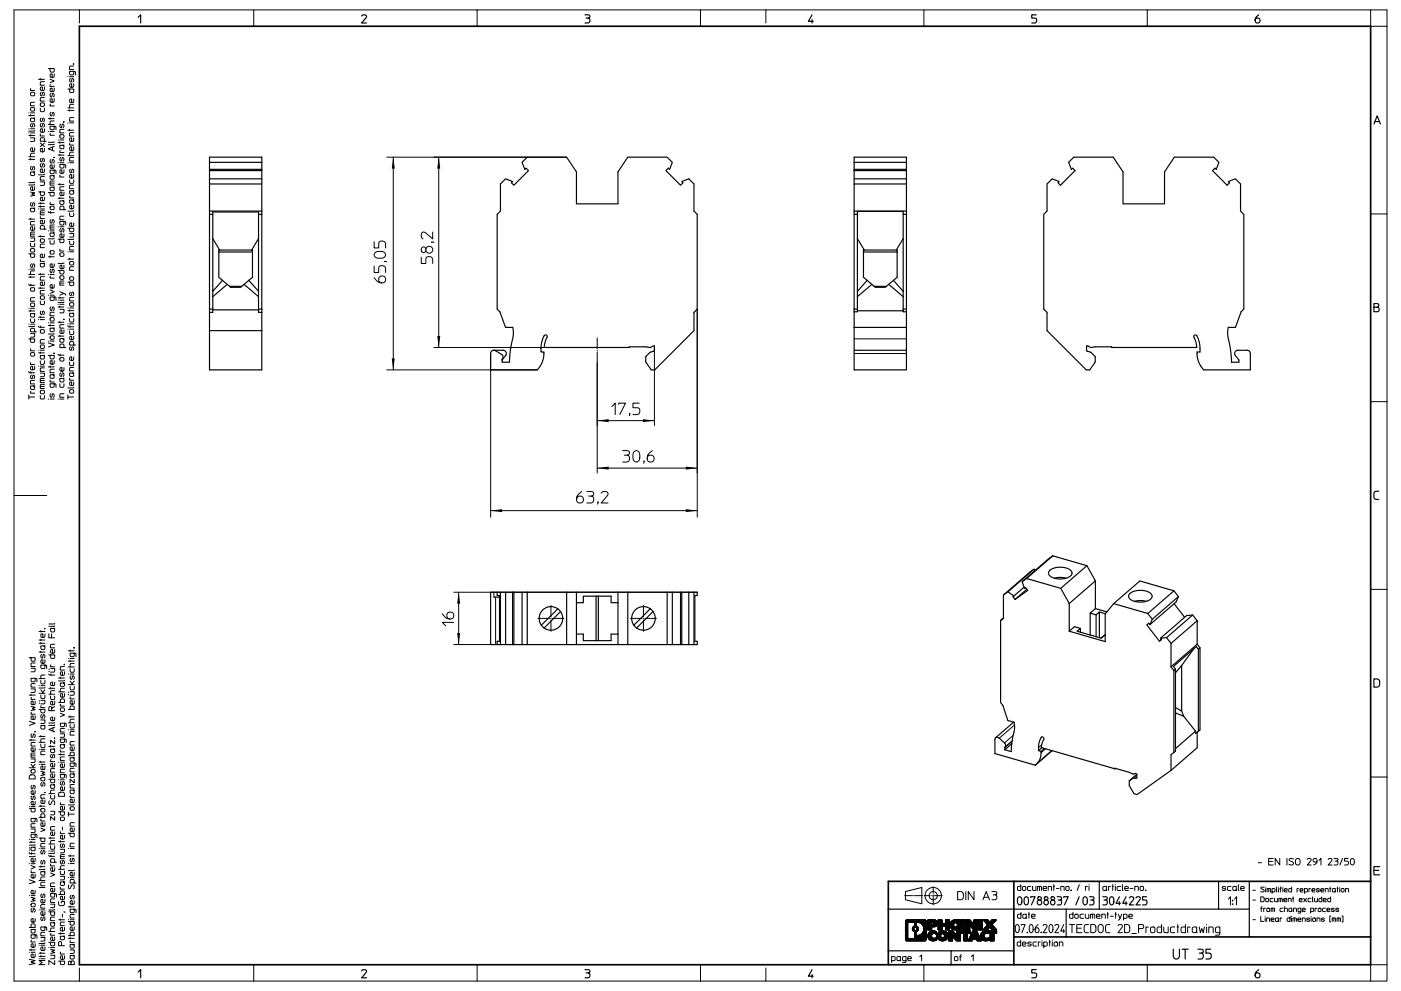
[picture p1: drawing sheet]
<svg xmlns="http://www.w3.org/2000/svg" width="420mm" height="297mm" viewBox="0 0 420 297" stroke-linecap="round" stroke-linejoin="round" font-family="sans-serif">
<g fill="none" stroke="#000" stroke-width=".3">
<path d="M22 19.1l.1 .2zM22.1 19.2h.1M22.1 19.8h-1l-.2 .3v.8h1.2M23.8 3h-19.6v145.5h9.8M76.1 3h-52.3v3.9M143 3h-66.9v4.9M210 3h-67v4.9M210 3v4.9M210 3h67M229.6 3v3.9M343.9 3h-66.9v4.9M343.9 3v4.9"/>
<path d="M343.9 3h71.9v4.9M410.9 3v4.9h4.9v56.2h-4.9M8.6 39.8h.1M8.6 38.6h.1M8.6 34.6h1.8M8.6 33.8h.1M9.2 34.4v.4M9.2 39.8h1.2M9.2 38.6h1.2M9.2 33.8h1.2M9.2 32.4l.8-.2a.56 .56 0 0 1 .4 .6 .56 .56 0 0 1-.4 .5l-.8-.1zM9.2 26.6v.5h1.2"/>
<path d="M9.3 27.7h.7a.56 .56 0 0 1 .4 .5 .56 .56 0 0 1-.4 .5h-.5a.61 .61 0 0 1-.2-1zM9.4 37a.48 .48 0 0 0-.3 .6 .48 .48 0 0 0 .6 .3l.2-.9a.53 .53 0 0 1 .5 .5 .53 .53 0 0 1-.3 .6M10.4 39.1l-1.8 .2M10.4 35.3l-1.2 .1 .1 1h1l.1-.6-.3-.4M10.4 30.7h-1l-.2 .2v.8h1.2M11.6 23.8h1.7M12.1 32.4v.9l.3 .2 .8-.2 .1-.9M12.1 23.5v.5M12.3 30.9l.7-.1a.56 .56 0 0 1 .3 .6 .56 .56 0 0 1-.3 .5h-.6a.61 .61 0 0 1-.1-1zM12.3 37a.48 .48 0 0 0-.3 .6 .48 .48 0 0 0 .6 .3l.2-.9a.53 .53 0 0 1 .6 .5 .53 .53 0 0 1-.3 .6M12.3 35.4a.48 .48 0 0 0-.3 .6 .48 .48 0 0 0 .6 .3l.2-.8a.53 .53 0 0 1 .6 .4 .53 .53 0 0 1-.3 .6M12.3 27.7a.48 .48 0 0 0-.3 .6 .48 .48 0 0 0 .6 .3l.2-.9a.53 .53 0 0 1 .6 .4 .53 .53 0 0 1-.3 .6"/>
<path d="M13.3 38.6l-.1 .9-.8 .2a.55 .55 0 0 1-.3-.7 .55 .55 0 0 1 .6-.4v1.1M13.3 29.2h-1l-.2 .3v.8h1.2M13.3 26.1l-.1 .9-.8 .1a.55 .55 0 0 1-.3-.6 .55 .55 0 0 1 .6-.4v1M13.3 24.5h-1l-.2 .2v.8h1.2M14.5 20.6h1.7v.9l-1 .1-.2-1M14.5 39.4h.1M14.5 37.3h1.7M14.5 35.5h1.7M15 23.7l1.2 .6-1.2 .5M15 35.3v.4M15 39.4h1.2M15.1 40l-.1 .5h1.2"/>
<path d="M15.1 31.2l-.1 .6h1.2M15.1 25.3l-.1 .6h1.2M15.3 33.7a.48 .48 0 0 0-.4 .6 .48 .48 0 0 0 .6 .3l.3-.9a.53 .53 0 0 1 .5 .5 .53 .53 0 0 1-.3 .6M15.3 28a.48 .48 0 0 0-.4 .6 .48 .48 0 0 0 .6 .3l.3-.8a.53 .53 0 0 1 .5 .4 .53 .53 0 0 1-.3 .6M16.2 37.8l-.1 1.1h-.7l-.3-.2-.1-.9h1.4l.4 .3v.8M16.2 36.3h-1l-.2 1M16.2 29.6v.9l-.8 .2a.55 .55 0 0 1-.4-.7 .55 .55 0 0 1 .6-.4v1.1M16.2 26.4v.9l-.8 .2a.55 .55 0 0 1-.4-.7 .55 .55 0 0 1 .6-.4v1.1M16.2 22.1v1l-.8 .1a.55 .55 0 0 1-.4-.6 .55 .55 0 0 1 .6-.5v1.1M18.2 37.2a.48 .48 0 0 0-.3 .6 .48 .48 0 0 0 .6 .3l.2-.9a.53 .53 0 0 1 .5 .4 .53 .53 0 0 1-.3 .6M19 36.5l.2 .2zM19.1 36.6h.1"/>
<path d="M19.2 38.8h-1l-.3 .2v.8h1.3M20.3 26.7h1.8l-.1 .9-1 .1-.1-1M20.3 39h1.8M20.3 36.8h.1M20.3 33.1h1.8M20.3 32.3h1.8M20.3 23h.1M20.9 32.9v.4M20.9 38.8v.4M20.9 36.8h1.2M20.9 23h1.2M21.1 23.5a.48 .48 0 0 0-.3 .6 .48 .48 0 0 0 .6 .3l.2-.8a.53 .53 0 0 1 .5 .4 .53 .53 0 0 1-.3 .6"/>
<path d="M22.1 39.7h-1l-.2 .3v.8h1.2M22.1 35.2h-1l-.2 .3v.8h1.2M22.1 31.3h-1.1l-.1 1M22.1 29.7l-.1 .9-.8 .1a.55 .55 0 0 1-.3-.6 .55 .55 0 0 1 .6-.4v1M22.1 25.1l-.1 .9-.8 .2a.55 .55 0 0 1-.3-.7 .55 .55 0 0 1 .6-.4v1.1M22.1 21.4l-.2 1-.9-.1-.1-.9h1.4l.3 .1v1M8.6 47.8h1.8M8.6 47h1.8M8.6 40.6h1.8M9.2 57.6l1.2 .2-.9 .4 .9 .3-1.2 .3M9.2 41.3h1.2l-.2 1-1 .1M9.2 40.4v.4"/>
<path d="M9.2 47.5v.4M9.4 49.9a.48 .48 0 0 0-.3 .6 .48 .48 0 0 0 .6 .3l.2-.9a.53 .53 0 0 1 .5 .4 .53 .53 0 0 1-.3 .6M10.4 56l-.1 .9-.8 .1a.55 .55 0 0 1-.3-.6 .55 .55 0 0 1 .6-.4v1M10.4 55.3l-1.8 .1M10.4 54.6l-1.8 .1M10.4 51.5l-1.2 .1 .1 .9h1l.1-.5-.3-.4M10.4 45.9l-1.1 .1-.1 1M10.4 44.3l-.1 1-.8 .1a.55 .55 0 0 1-.3-.7 .55 .55 0 0 1 .6-.4v1.1M11.6 57.5h1.7l-.1 .9-.9 .1-.2-1M12.1 54.5h1.2l-.2 1-1 .1M12.1 42.9l1.2 1M12.2 40.2l-.1 .6h1.2"/>
<path d="M12.3 49a.48 .48 0 0 0-.3 .6 .48 .48 0 0 0 .6 .4l.2-.9a.53 .53 0 0 1 .6 .4 .53 .53 0 0 1-.3 .6M12.3 47.5a.48 .48 0 0 0-.3 .6 .48 .48 0 0 0 .6 .3l.2-.9a.53 .53 0 0 1 .6 .4 .53 .53 0 0 1-.3 .6M13.3 59.1l-.1 .9-.8 .2a.55 .55 0 0 1-.3-.7 .55 .55 0 0 1 .6-.4v1.1M13.3 52.9h-1l-.2 .3v.8h1.2M13.3 52.2l-1.7 .2M13.3 50.6l-.1 1-.8 .1a.55 .55 0 0 1-.3-.7 .55 .55 0 0 1 .6-.4v1.1M13.3 44.5l-.1 .9-.8 .1a.55 .55 0 0 1-.3-.6 .55 .55 0 0 1 .6-.4v1M13.3 42.3l-.2-1-.9 .1-.1 .9h1.7M13.3 42.9l-1.2 1M14.5 57.7h1.7v.9l-1 .1-.2-1M15 54.9h1.2M15.3 47.8a.48 .48 0 0 0-.4 .6 .48 .48 0 0 0 .6 .3l.3-.8a.53 .53 0 0 1 .5 .4 .53 .53 0 0 1-.3 .6"/>
<path d="M15.7 44.1v1M16.1 47.1l.1 .2zM16.2 47.2h.1M16.2 56l-1.2 .1 .1 1h1l.1-.6-.3-.4M16.2 54.2h-1l-.2 .3v1h1.2M16.2 52.6l-1.2 .1 .1 .9h1l.1-.5-.3-.4M16.2 51l-.1 1h-.7l-.3-.2-.1-.8h1.4l.4 .2v.8M16.2 49.4v.9l-.8 .2a.55 .55 0 0 1-.4-.7 .55 .55 0 0 1 .6-.4v1.1M16.2 43.9l-1.7 .7 1.7 .7M16.2 43.2l-1.7 .2M16.2 42.5l-1.7 .1M17.4 59.4h1.8"/>
<path d="M17.4 55.3h1.8M17.4 48.8h.1M17.4 46.5h1.8M17.4 42.7h1.8M17.4 41.9h.1M17.9 42.5v.4M17.9 46.2v.5M17.9 55v.4M17.9 59.1v.5M17.9 48.8h1.3M17.9 41.9h1.3M18 52.5l-.1 .6h1.3"/>
<path d="M18 45.1l-.1 .6h1.3M18 40.5l.8-.1a.56 .56 0 0 1 .4 .5 .56 .56 0 0 1-.4 .5l-.8-.1zM18.2 47.2a.48 .48 0 0 0-.3 .6 .48 .48 0 0 0 .6 .3l.2-.9a.53 .53 0 0 1 .5 .5 .53 .53 0 0 1-.3 .6M19.2 57.6l-.1 .9-.8 .1a.55 .55 0 0 1-.4-.6 .55 .55 0 0 1 .7-.4v1M19.2 56h-1l-.3 .2v.8h1.3M19.2 50.9l-.1 .9-.8 .2a.55 .55 0 0 1-.4-.7 .55 .55 0 0 1 .7-.4v1.1M19.2 49.3l-.2 1-1-.1-.1-.9h1.5l.3 .1v1M19.2 43.4l-1.3 .1 .2 1h.9l.2-.6-.3-.4M20.3 48.8h.1M20.3 46.7h1.8M20.9 53.9v.8l.3 .3 .8-.2 .1-.9M20.9 48.8h1.2"/>
<path d="M21 58.7l-.1 .6h1.2M21 42.9l-.1 .6h1.2M21.1 50.7a.48 .48 0 0 0-.3 .6 .48 .48 0 0 0 .6 .3l.2-.8a.53 .53 0 0 1 .5 .4 .53 .53 0 0 1-.3 .6M22.1 59.8l-1.2 .1 .1 1h1l.1-.6-.3-.4M22.1 57.1l-1.2 .1 .1 .9h1l.1-.5-.3-.4M22.1 55.5h-1l-.2 .2v.8h1.2M22.1 52.3l-.1 .9-.8 .2a.55 .55 0 0 1-.3-.7 .55 .55 0 0 1 .6-.4v1.1M22.1 47.2h-1l-.2 .3v.8h1.2M22.1 45.6h-1.1l-.1 1.1M22.1 44l-.1 .9-.8 .2a.55 .55 0 0 1-.3-.7 .55 .55 0 0 1 .6-.4v1.1M22.1 41.3l-.1 1-.8 .1a.55 .55 0 0 1-.3-.7 .55 .55 0 0 1 .6-.4v1.1M115.9 47.1h54"/>
<path d="M117.9 47.1v63.8M131.5 47.1v57M8.6 76.1h1.8l-.1 .9-1 .1-.1-1M8.6 65.7h1.8M9.2 72.9v.8l.3 .3 .8-.2 .1-.9M9.2 71.3h1.2l-.2 1-1 .1M9.2 65.4v.4M9.2 70.2h1.2M9.2 74.6l.8-.1a.56 .56 0 0 1 .4 .5 .56 .56 0 0 1-.4 .5l-.8-.1zM9.4 79.1a.48 .48 0 0 0-.3 .6 .48 .48 0 0 0 .6 .3l.2-.9a.53 .53 0 0 1 .5 .4 .53 .53 0 0 1-.3 .6M9.4 60.7a.48 .48 0 0 0-.3 .6 .48 .48 0 0 0 .6 .4l.2-.9a.53 .53 0 0 1 .5 .4 .53 .53 0 0 1-.3 .6M10.4 69.6h-1l-.2 .2v1h1.2"/>
<path d="M10.4 68l-.1 .9-.8 .1a.55 .55 0 0 1-.3-.6 .55 .55 0 0 1 .6-.4v1M10.4 66.4h-1l-.2 .2v.8h1.2M10.4 62.3l-1.2 .1 .1 1h1l.1-.6-.3-.4M11.6 70.9h1.7M11.6 62.6h.1M11.6 61.9h1.7M11.6 61h1.7M12.1 60.7v.4M12.1 61.7v.4M12.1 70.6v.4M12.1 63.8h1.2M12.1 62.6h1.2"/>
<path d="M12.2 77.8l-.1 .5h1.2M12.2 71.7l.8-.1a.56 .56 0 0 1 .3 .5 .56 .56 0 0 1-.3 .5l-.8-.1zM12.2 64.9l-.1 .6h1.2M13.3 78.9h-1.2l.1 1h1l.1-.6-.3-.4M13.3 76.2l-.1 .9-.8 .1a.55 .55 0 0 1-.3-.6 .55 .55 0 0 1 .6-.4v1M13.3 73.2h-1l-.2 .2v.8h1.2M13.3 68.7l-.2-1h-.9l-.1 1h1.7M13.3 66l-.1 .9-.8 .2a.55 .55 0 0 1-.3-.7 .55 .55 0 0 1 .6-.4v1.1M13.3 63.2h-1l-.2 .2v1h1.2M14.5 63.4l.3 .3h1.4M14.5 77h1.7M14.5 69.2h.1"/>
<path d="M15 72.1l.1 .8 .3 .3 .8-.2v-.9M15 76.7v.4M15 69.2h1.2M15 68.1h1.2M15.1 75.2l.8-.1a.56 .56 0 0 1 .4 .5 .56 .56 0 0 1-.4 .6l-.8-.2zM15.1 61.9l.8-.1a.56 .56 0 0 1 .4 .5 .56 .56 0 0 1-.4 .5l-.8-.1zM15.1 60.7l-.1 .6h1.2M15.1 63.4v.5M15.3 65.8a.48 .48 0 0 0-.4 .6 .48 .48 0 0 0 .6 .4l.3-.9a.53 .53 0 0 1 .5 .4 .53 .53 0 0 1-.3 .6M16.2 79.1v.9l-.8 .1a.55 .55 0 0 1-.4-.6 .55 .55 0 0 1 .6-.4v1M16.2 71.4l-1.7 .2M16.2 69.7l-1.2 .1 .1 1h1l.1-.6-.3-.4"/>
<path d="M16.2 67.4h-1l-.2 .3v1h1.2M17.4 71.7h1.8l-.1 .9-1 .1-.2-1M17.4 68h.1M17.9 68h1.3M18 75.9l.8-.1a.56 .56 0 0 1 .4 .5 .56 .56 0 0 1-.4 .5l-.8-.1zM18 74.7l-.1 .5h1.3M18.2 68.5a.48 .48 0 0 0-.3 .6 .48 .48 0 0 0 .6 .3l.2-.9a.53 .53 0 0 1 .5 .5 .53 .53 0 0 1-.3 .6M19.2 79.5l-.1 .9-.8 .1a.55 .55 0 0 1-.4-.6 .55 .55 0 0 1 .7-.4v1M19.2 78.8l-1.8 .1M19.2 70.1l-.1 .9-.8 .1a.55 .55 0 0 1-.4-.6 .55 .55 0 0 1 .7-.4v1M19.2 66.4l-.2 1-1-.1-.1-.9h1.5l.3 .1v.9M19.2 64.8h-1l-.3 .3v.7h1.3"/>
<path d="M19.2 62.8l-.2-1-1 .1-.1 .9h1.8M19.2 60.1l-1.3 .1 .2 1h.9l.2-.6-.3-.4M20.3 68.4h1.8l-.1 .9-1 .1-.1-1M20.3 77.7h1.8M20.3 75.5h.1M20.9 72.3v.8l.3 .2 .8-.1 .1-.9M20.9 70h1.2l-.2 1h-1M20.9 63.8v.9l.3 .2 .8-.2 .1-.9M20.9 77.4v.4M20.9 75.5h1.2M21 78.5l.8-.1a.56 .56 0 0 1 .3 .5 .56 .56 0 0 1-.3 .5l-.8-.1zM22.1 80h-1l-.2 .2v.8h1.2"/>
<path d="M22.1 73.9h-1l-.2 .2v.8h1.2M22.1 71.6l-1.8 .2M22.1 66.8l-.1 .9-.8 .2a.55 .55 0 0 1-.3-.7 .55 .55 0 0 1 .6-.4v1.1M22.1 63.1l-1.8 .2M22.1 61.5l-.1 1-.8 .1a.55 .55 0 0 1-.3-.7 .55 .55 0 0 1 .6-.4v1.1M112.2 79.8v1.9h1.3v-1.3a1.07 1.07 0 0 1 1.1-.8 1.07 1.07 0 0 1 1 .8v1.3M112.2 72.4v1.9h1.3v-1.3a1.07 1.07 0 0 1 1.1-.8 1.07 1.07 0 0 1 1 .8v1.3M112.6 75.6a1.94 1.94 0 0 1 3 .7v.2a1.98 1.98 0 0 1-3.4 0zM115.3 78.3l.6 .2M126.3 77.1v1.9h1.4v-1.3a1.07 1.07 0 0 1 1-.8 1.07 1.07 0 0 1 1 .8v1.3M126.5 74.2a.77 .77 0 0 1 1.2 .7 .77 .77 0 0 1-1.2 .6l-.2-.5zM127.7 74.7a1.05 1.05 0 0 1 1.6-.7 1.05 1.05 0 0 1 0 1.7 1.05 1.05 0 0 1-1.6-.7"/>
<path d="M129.5 72.5l.6 .2M129.7 69.5v2.1l-2.2-1.9a.71 .71 0 0 0-.8-.1 .71 .71 0 0 0-.4 .7 1.09 1.09 0 0 0 .5 1.3M415.8 64.1v168.8M8.6 85.2l.3 .3h1.5M8.6 97.2h.1M8.6 93.2h1.8M8.6 92.4h.1M8.6 83h1.8M8.6 82.3h1.8M8.6 80.7h.1M9.2 100h1.2l-.2 1h-1M9.2 95.6v.8l.3 .2 .8-.1 .1-.9"/>
<path d="M9.2 97.2h1.2M9.2 82.8v.4M9.2 92.9v.5M9.2 92.4h1.2M9.2 80.7h1.2M9.2 90.9l.8-.1a.56 .56 0 0 1 .4 .5 .56 .56 0 0 1-.4 .6l-.8-.2zM9.2 86.4l.8-.2a.56 .56 0 0 1 .4 .5 .56 .56 0 0 1-.4 .6l-.8-.2zM9.2 85.2v.5M10.4 99.5l-.2-1.1-1 .1v1h1.7M10.4 97.7l-1.8 .2M10.4 93.9l-1.2 .1 .1 1h1l.1-.6-.3-.4M10.4 89.2h-1l-.2 .3v.8h1.2"/>
<path d="M10.4 81.2h-1.1l-.1 1.1M11.6 97.7l.3 .4h1.4M11.6 82.2h1.7M11.6 95.8h.1M11.6 95.1h1.7M11.6 86.4h1.7M12.1 90.2v.9l.3 .2 .8-.1 .1-1M12.1 81.9v.5M12.1 86.1v.4M12.1 94.8v.5M12.1 95.8h1.2M12.2 98.9l.8-.1a.56 .56 0 0 1 .3 .5 .56 .56 0 0 1-.3 .5l-.8-.1z"/>
<path d="M12.2 88.8l.8-.2a.56 .56 0 0 1 .3 .6 .56 .56 0 0 1-.3 .5l-.8-.1zM12.2 97.7v.6M12.3 93.2a.48 .48 0 0 0-.3 .6 .48 .48 0 0 0 .6 .4l.2-.9a.53 .53 0 0 1 .6 .4 .53 .53 0 0 1-.3 .6M13.3 87.1h-1l-.2 .2v.8h1.2M13.3 84.5l-.1 .9-.8 .2a.55 .55 0 0 1-.3-.7 .55 .55 0 0 1 .6-.4v1.1M13.3 82.9h-1l-.2 .3v.8h1.2M14.5 82.3h.1M14.5 97.6h1.7M14.5 96.8h.1M14.5 88.5h.1M15 86.9l1.2 .5-1.2 .5M15 82.3h1.2"/>
<path d="M15 97.3v.4M15 96.8h1.2M15 88.5h1.2M15.1 82.8l-.1 .6h1.2M15.2 95.2h.7a.56 .56 0 0 1 .4 .5 .56 .56 0 0 1-.4 .5h-.5a.61 .61 0 0 1-.2-1zM15.3 92a.48 .48 0 0 0-.4 .6 .48 .48 0 0 0 .6 .3l.3-.9a.53 .53 0 0 1 .5 .5 .53 .53 0 0 1-.3 .6M15.3 80.7a.48 .48 0 0 0-.4 .6 .48 .48 0 0 0 .6 .3l.3-.9a.53 .53 0 0 1 .5 .4 .53 .53 0 0 1-.3 .6M16.2 99.9l-1.7 .2M16.2 98.3h-1.2l.1 1h1l.1-.6-.3-.4M16.2 93.6h-1l-.2 .2v.8h1.2M16.2 89l-.1 1-.7 .1-.3-.3-.1-.8h1.4l.4 .3v.8M16.2 85.3v.9l-.8 .2a.55 .55 0 0 1-.4-.7 .55 .55 0 0 1 .6-.4v1.1"/>
<path d="M17.4 81.1h1.8l-.1 .9-1 .1-.2-1M17.4 96.6h1.8M17.4 92h1.8M17.4 91.2h.1M17.4 90h.1M17.4 89.3h1.8M17.9 92.7h1.3l-.2 1-1.1 .1M17.9 87.4l1.3 .5-1.3 .6M17.9 89v.4M17.9 91.7v.5M17.9 96.3v.5M17.9 91.2h1.3"/>
<path d="M17.9 90h1.3M17.9 84.9h1.3M18 82.8l.8-.2a.56 .56 0 0 1 .4 .6 .56 .56 0 0 1-.4 .5l-.8-.1zM19 95.7h.4M19.2 98.9l-.1 .9-.8 .1a.55 .55 0 0 1-.4-.6 .55 .55 0 0 1 .7-.4v1M19.2 97.3h-1l-.3 .3v.7h1.3M19.2 90.5l-1.8 .2M19.2 87.9l.5 .6M19.2 84.2h-1l-.3 .3v1h1.3M20.3 97.6l.3 .4h1.5M20.3 84.5h1.8l-.1 1-1 .1-.1-1.1M20.3 98.7h.1"/>
<path d="M20.3 97.1h.1M20.3 93.1h1.8M20.3 92.3h.1M20.9 99.2v.8l.3 .2 .8-.1 .1-.9M20.9 95.5v.8l.3 .2 .8-.1 .1-.9M20.9 98.7h1.2M20.9 97.1h1.2M20.9 92.8v.5M20.9 92.3h1.2M21 90.9l.8-.2a.56 .56 0 0 1 .3 .5 .56 .56 0 0 1-.3 .6l-.8-.2zM21 83.1l.8-.1a.56 .56 0 0 1 .3 .5 .56 .56 0 0 1-.3 .5l-.8-.1zM21 97.6v.5"/>
<path d="M21.1 87.5a.48 .48 0 0 0-.3 .6 .48 .48 0 0 0 .6 .4l.2-.9a.53 .53 0 0 1 .5 .4 .53 .53 0 0 1-.3 .6M22.1 93.8l-1.2 .1 .1 1h1l.1-.6-.3-.4M22.1 89.1h-1l-.2 .3v.8h1.2M112.2 83.2a2.26 2.26 0 0 0 3.1 1.3 1.05 1.05 0 0 0-.1-1.6 1.05 1.05 0 0 0-1.5 .4 1.05 1.05 0 0 0 .7 1.5M209 92.6v62.4M8.6 111.4l.3 .3h1.5M8.6 101.6h1.8l-.1 .9-1 .1-.1-1M8.6 118.4v.6M9.2 117.3v.5h1.2M9.2 108.7v.5h1.2M9.2 105.8l.8-.1a.56 .56 0 0 1 .4 .5 .56 .56 0 0 1-.4 .5l-.8-.1zM9.2 104.6v.5h1.2"/>
<path d="M9.2 111.4v.5M9.4 112.4a.48 .48 0 0 0-.3 .6 .48 .48 0 0 0 .6 .3l.2-.8a.53 .53 0 0 1 .5 .4 .53 .53 0 0 1-.3 .6M10.4 119h-1.8v.6M10.4 115.6l-1.2 .1 .1 .9h1l.1-.5-.3-.4M10.4 114h-1l-.2 .3v.8h1.2M10.4 109.8l-.1 .9-.8 .1a.55 .55 0 0 1-.3-.6 .55 .55 0 0 1 .6-.4v1M11.6 109.7h.1M11.6 105.8h1.7M11.6 105h.1M12.1 118.5v.9l.3 .2 .8-.1 .1-1M12.1 111.8h1.2l-.2 1.1h-1M12.1 108.1v.9l.3 .2 .8-.1 .1-1"/>
<path d="M12.1 115.8h1.2M12.1 114h1.2M12.1 109.7h1.2M12.1 105.5v.4M12.1 105h1.2M12.2 117.1l.8-.1a.56 .56 0 0 1 .3 .5 .56 .56 0 0 1-.3 .5l-.8-.1zM12.2 103.5l.8-.1a.56 .56 0 0 1 .3 .5 .56 .56 0 0 1-.3 .5l-.8-.1zM13.3 115.2h-1l-.2 .3v.9h1.2M13.3 113.4h-1l-.2 .3v1h1.2M13.3 110.3h-1l-.2 .2v.8h1.2M13.3 106.5l-1.2 .1 .1 .9h1l.1-.6-.3-.3M13.3 101.8h-1l-.2 .3v.7h1.2"/>
<path d="M14.5 106.5h1.7v.9l-1 .1-.2-1M14.5 102.8l1.7 .6-1.7 .6M14.5 119.6h.1M14.5 109.9h1.7M14.5 102.2h.1M15 119.6h1.2M15 109.7v.4M15 102.2h1.2M15.1 113.9l-.1 .6h1.2M15.1 100.8l.8-.2a.56 .56 0 0 1 .4 .6 .56 .56 0 0 1-.4 .5l-.8-.1zM15.3 118a.48 .48 0 0 0-.4 .6 .48 .48 0 0 0 .6 .3l.3-.8a.53 .53 0 0 1 .5 .4 .53 .53 0 0 1-.3 .6M16.1 105.8l.1 .2z"/>
<path d="M16.2 105.9h.1M16.2 115l-.1 1-.7 .1-.3-.2-.1-.9h1.4l.4 .3v.8M16.2 112.2l-1.2 .1 .1 1h1l.1-.6-.3-.4M16.2 110.7h-1l-.2 .2v.8h1.2M16.2 108.1v.9l-.8 .2a.55 .55 0 0 1-.4-.7 .55 .55 0 0 1 .6-.4v1.1M17.4 106.1l.3 .4h1.5M17.4 119.6h.1M17.4 100.7h1.8M17.9 115l.1 .9 .3 .2 .8-.2 .1-.9M17.9 119.6h1.3M17.9 100.5v.4M18 107.3l.8-.1a.56 .56 0 0 1 .4 .5 .56 .56 0 0 1-.4 .5l-.8-.1z"/>
<path d="M18 106.1v.5M18.2 111.8a.48 .48 0 0 0-.3 .5 .48 .48 0 0 0 .6 .4l.2-.9a.53 .53 0 0 1 .5 .4 .53 .53 0 0 1-.3 .6M19.2 118h-1l-.3 .3v.8h1.3M19.2 113.3l-1.3 .1 .2 1h.9l.2-.6-.3-.4M19.2 110.2l-.1 .9-.8 .1a.55 .55 0 0 1-.4-.6 .55 .55 0 0 1 .7-.4v1M19.2 104.2l-.2-1h-1l-.1 1h1.8M19.2 101.4l-1.3 .1 .2 1h.9l.2-.6-.3-.4M20.3 118.4v.6M20.9 108.5v.9l.3 .2 .8-.1 .1-1M21 116.9l.8-.1a.56 .56 0 0 1 .3 .5 .56 .56 0 0 1-.3 .5l-.8-.1zM21 113.4l-.1 .6h1.2M21.1 103.9a.48 .48 0 0 0-.3 .6 .48 .48 0 0 0 .6 .4l.2-.9a.53 .53 0 0 1 .5 .4 .53 .53 0 0 1-.3 .6"/>
<path d="M22.1 119h-1.8v.6M22.1 116.1l-1.8 .2M22.1 114.5l-.1 .9-.8 .1a.55 .55 0 0 1-.3-.6 .55 .55 0 0 1 .6-.4v1M22.1 111.7l-1.2 .1 .1 1h1l.1-.6-.3-.4M22.1 110.1h-1l-.2 .3v.8h1.2M22.1 106.9l-.1 1-.8 .1a.55 .55 0 0 1-.3-.6 .55 .55 0 0 1 .6-.5v1.1M22.1 103.4l-.2-1-.9 .1-.1 .9h1.7M22.1 100.8l-.1 .9-.8 .1a.55 .55 0 0 1-.3-.6 .55 .55 0 0 1 .6-.4v1M115.9 110.9h45.2M130.1 104.1h33.1M147.1 106v49M179 108.8v33"/>
<path d="M196.2 103.7v23.8M256.1 106h15.6M256.1 101.5h15.6M179 126.1h17.2M183.4 121.9l1-1.1v3.5M185.5 121.2v-.4h2l-1.7 3.5M186.7 135h1.2l.7 .3v.8l-.6 .3a1.08 1.08 0 0 1 .7 1.1 1.08 1.08 0 0 1-.8 1h-1.2M187.2 136.4h.8M188.8 124l-.2 .6M190.2 135.3a1.02 1.02 0 0 1 1.1-.1 1.02 1.02 0 0 1 .5 1.1 1.54 1.54 0 0 1-.9 2.2h-.2a1.94 1.94 0 0 1-.5-3.2zM191.6 120.8h-1.8v1.4h1.2a1.07 1.07 0 0 1 .8 1 1.07 1.07 0 0 1-.8 1.1h-1.2M193.1 138.2l-.2 .6"/>
<path d="M195.6 135a2.25 2.25 0 0 0-1.3 3.2 1.05 1.05 0 0 0 1.6-.1 1.05 1.05 0 0 0-.4-1.6 1.05 1.05 0 0 0-1.5 .8M410.9 120.4h4.9M4.2 148.5v145.5h205.8M147.1 153h61.9M174.4 147.3a2.25 2.25 0 0 0-1.3 3.2 1.05 1.05 0 0 0 1.6-.1 1.05 1.05 0 0 0-.4-1.6 1.05 1.05 0 0 0-1.5 .7M175.9 147.3h1.3l.7 .3v.7l-.6 .4a1.08 1.08 0 0 1 .7 1 1.08 1.08 0 0 1-.8 1h-1.3M176.4 148.7h.9M179 140.3h30M179.3 150.5l-.2 .6M180.2 147.8a1.11 1.11 0 0 1 1.2-.5 1.11 1.11 0 0 1 .9 .9l-2.1 2.5h2.1M136 177.5h73M137.5 177.5v15.7"/>
<path d="M148.1 177.5v1.5M148.6 179v14.2M410.9 176.6h4.9M8.8 197.1h1.7v.9l-1 .1-.2-1M10.5 198.7h-1l-.2 .3v.8h1.2M11.7 195.4h1.8M11.7 192.8h1.8M11.7 191.8h1.8M11.7 189.3h1.8M12.2 189v.4M12.2 191.6v.4M12.2 192.5v.5"/>
<path d="M12.2 195.2v.4M12.5 196.1a.48 .48 0 0 0-.3 .6 .48 .48 0 0 0 .6 .4l.2-.9a.53 .53 0 0 1 .5 .4 .53 .53 0 0 1-.3 .6M13.3 188.3l.2 .2zM13.4 188.4h.1M13.5 199.3l-.2 1-.7 .1-.3-.2-.1-.9h1.4l.4 .3v.8M13.5 197.7l-.1 1-.8 .1a.55 .55 0 0 1-.4-.7 .55 .55 0 0 1 .7-.4v1.1M13.5 193.5l-1.3 .1 .2 1h.9l.2-.6-.3-.4M13.5 190l-.1 .9-.8 .1a.55 .55 0 0 1-.4-.6 .55 .55 0 0 1 .7-.4v1M14.6 196.3h1.8l-.1 .9-1 .1-.1-1M14.6 189.9v1.3h1.8M15.3 199.3l-.1 .5h1.2M15.4 189.9v1.3"/>
<path d="M16.4 194.7l-.1 .9-.8 .1a.55 .55 0 0 1-.3-.6 .55 .55 0 0 1 .6-.4v1M16.4 193.1h-1l-.2 .3v.8h1.2M16.4 188.2l-1.2 .1 .1 1h1l.1-.6-.3-.4M16.4 187.5l-1.8 .2M16.4 186.8l-1.8 .2M19.2 199.1l.1 .1zM19.3 199.1h.1M19.3 199.8h-1l-.2 .2v.8h1.2M20.5 199.9h1.8M20.5 198.1h1.8M20.5 197.3h.1M20.5 195h1.8"/>
<path d="M21 194.8v.4M21 197.9v.4M21 197.3h1.3M22.1 194.1l.2 .1zM22.2 194.2h.1M22.3 198.8l-1.1 .1-.2 1M22.3 195.7l-.2 1.1h-.7l-.3-.2-.1-.9h1.4l.4 .3v.8M132.6 184a2.26 2.26 0 0 0 3.2 1.2 1.05 1.05 0 0 0-.1-1.6 1.05 1.05 0 0 0-1.6 .4 1.05 1.05 0 0 0 .7 1.5M136 186.5h-3.4l1 1.1M136 193.2h73M8.8 216.2l1.7 .6-1.7 .6M8.8 208.3h1.7"/>
<path d="M9.3 211.7l1.2 .3-.8 .3 .8 .4-1.2 .2M9.3 206.5h1.2l-.1 1h-1.1M9.3 200.3h1.2l-.1 1h-1.1M9.3 208v.5M9.4 213.5l-.1 .5h1.2M9.4 209l-.1 .6h1.2M9.6 220a.48 .48 0 0 0-.4 .6 .48 .48 0 0 0 .6 .3l.3-.9a.53 .53 0 0 1 .5 .4 .53 .53 0 0 1-.3 .6M10.4 219.3l.3 .1M10.5 214.6v.9l-.8 .1a.55 .55 0 0 1-.4-.6 .55 .55 0 0 1 .6-.4v1M10.5 210.1v.9l-.8 .2a.55 .55 0 0 1-.4-.7 .55 .55 0 0 1 .6-.4v1.1M10.5 204.9h-1l-.2 .2v.8h1.2M10.5 203.3l-.1 1-1-.1-.1-.9h1.4l.4 .2v.8"/>
<path d="M11.7 212.6h1.8l-.1 .9-1 .1-.2-1M11.7 207.8h1.8M11.7 205.5h.1M11.7 203.4h1.8M11.8 210.1h.1M11.8 210.7h.1M12.2 215.8h1.3l-.2 1h-1.1M12.2 209.9h1.3l-.2 1-1.1 .1M12.2 208.3l.1 .8 .3 .3 .8-.2 .1-.9M12.2 203.9l.1 .8 .3 .3 .8-.2 .1-.9M12.2 206.7l.8 1.1M12.2 205.5h1.3"/>
<path d="M12.3 211.5l-.1 .6h1.3M12.5 214.2a.48 .48 0 0 0-.3 .6 .48 .48 0 0 0 .6 .3l.2-.9a.53 .53 0 0 1 .5 .4 .53 .53 0 0 1-.3 .6M13.5 217.4h-1.3l.2 1h.9l.2-.6-.3-.4M13.5 206l-1.8 .2M13.5 202.3l-1.1 .1-.2 1M13.5 206.7l-.7 .8M14.6 202l.3 .3h1.5M14.6 208h1.8M14.6 206.3h1.8M14.7 200.6h.1M14.7 201.2h.1M15.2 208.6v.8l.3 .2 .8-.1 .1-.9"/>
<path d="M15.2 200.4h1.2l-.2 1h-1M15.2 206v.5M15.3 202v.5M15.5 213h.9M15.9 218.1v1M16.4 217.9l-1.8 .7 1.8 .7M16.4 217.2l-1.8 .2M16.4 216.5l-1.8 .2M16.4 214.9l-.1 1-.8 .1a.55 .55 0 0 1-.3-.7 .55 .55 0 0 1 .6-.4v1.1M16.4 211.8l-.9 .5a.45 .45 0 0 0-.4-.6 .45 .45 0 0 0-.5 .4v.9h.9v-.7M16.4 210.2l-.1 .9-.8 .1a.55 .55 0 0 1-.3-.6 .55 .55 0 0 1 .6-.4v1M16.4 207h-1.1l-.1 1"/>
<path d="M16.4 204.4l-.1 1-.8 .1a.55 .55 0 0 1-.3-.7 .55 .55 0 0 1 .6-.4v1.1M17.6 210.5h1.7l-.1-.9-.9-.1-.2 1M17.6 207.3h1.7M17.6 203.2h1.7M18.1 219.9h1.2l-.1 1-1.1 .1M18.1 213.7l1.2 .6-1.2 .5M18.1 202.9v.5M18.2 212.3l.8-.2a.56 .56 0 0 1 .3 .6 .56 .56 0 0 1-.3 .5l-.8-.1zM18.2 211l-.1 .6h1.2M19.3 218.3h-1l-.2 .3v.8h1.2M19.3 216.7l-.1 1h-1l-.1-1h1.4l.3 .2 .1 .9M19.3 207.9l-.1 .9-.8 .1a.55 .55 0 0 1-.3-.6 .55 .55 0 0 1 .6-.4v1"/>
<path d="M19.3 206.3h-1l-.2 1M19.3 204.6l-1.2 .1 .1 1h1l.1-.6-.3-.4M19.3 203.9l-1.7 .2M19.3 201.3l-.1 1-.8 .1a.55 .55 0 0 1-.3-.6 .55 .55 0 0 1 .6-.5v1.1M20.5 212.6h1.8l-.1-.9-1-.1-.2 1M20.5 205.2h1.8M20.5 218.7h.1M20.5 216.6h1.8M20.5 214.8h1.8M20.5 202h.1M20.6 207.5h.1M20.6 208.1h.1"/>
<path d="M21 217.1l.1 .9 .3 .2 .8-.1 .1-1M21 207.3h1.3l-.2 1-1.1 .1M21 205.7l.1 .8 .3 .3 .8-.2 .1-.9M21 200.4l.1 .9 .3 .2 .8-.2 .1-.9M21 214.6v.4M21 218.7h1.3M21 204.1l.8 1.1M21 202h1.3M21.1 208.9l-.1 .6h1.3M21.3 202.5a.48 .48 0 0 0-.3 .6 .48 .48 0 0 0 .5 .4l.3-.9a.53 .53 0 0 1 .5 .4 .53 .53 0 0 1-.3 .6M22.3 219.2h-1.1l-.2 .3v.8h1.3M22.3 215.5l-1.1 .1-.2 1"/>
<path d="M22.3 210l-.1 .9-.8 .1a.55 .55 0 0 1-.4-.6 .55 .55 0 0 1 .6-.4v1M22.3 204.1l-.7 .8M304.1 217.3l-4.5 3.9M8.8 230.1h1.7M8.8 221.8h1.7M8.9 232.4l.4-.2 .9 .1 .3 .3v.8h-1.7zM9.3 227.5h1.2l-.1 1h-1.1M9.3 221.5v.5M9.3 229l.8 1.1M9.3 226.3h1.2M9.4 230.8l.8-.2a.56 .56 0 0 1 .4 .6 .56 .56 0 0 1-.4 .5l-.8-.1zM9.6 238.6a.48 .48 0 0 0-.4 .6 .48 .48 0 0 0 .6 .3l.3-.9a.53 .53 0 0 1 .5 .4 .53 .53 0 0 1-.3 .6"/>
<path d="M9.6 235.4a.48 .48 0 0 0-.4 .6 .48 .48 0 0 0 .6 .3l.3-.9a.53 .53 0 0 1 .5 .4 .53 .53 0 0 1-.3 .6M10.5 237v.9l-.8 .1a.55 .55 0 0 1-.4-.6 .55 .55 0 0 1 .6-.4v1M10.5 225.7h-1l-.2 .3v.9h1.2M10.5 224.1v.9l-.8 .2a.55 .55 0 0 1-.4-.7 .55 .55 0 0 1 .6-.4v1.1M10.5 222.5h-1l-.2 .3v.8h1.2M10.5 229l-.6 .8M11.7 229.1h.1M11.7 228.4h1.8M11.7 224.6h.1M11.7 222.5h1.8M11.7 220.7h1.8M12.2 231.2l1.3 .3-.9 .3 .9 .4-1.3 .2"/>
<path d="M12.2 223l.1 .8 .3 .3 .8-.2 .1-.9M12.2 220.4v.5M12.2 228.1v.5M12.2 229.1h1.3M12.2 224.6h1.3M12.3 233.1l.8-.1a.56 .56 0 0 1 .4 .5 .56 .56 0 0 1-.4 .5l-.8-.1zM12.5 234.6a.48 .48 0 0 0-.3 .5 .48 .48 0 0 0 .6 .4l.2-.9a.53 .53 0 0 1 .5 .4 .53 .53 0 0 1-.3 .6M13.3 237.5l.3 .1M13.5 239.8l-.1 .9-.8 .1a.55 .55 0 0 1-.4-.6 .55 .55 0 0 1 .7-.4v1M13.5 238.2h-1l-.3 .2v.8h1.3M13.5 229.6l-.1 .9-.8 .2a.55 .55 0 0 1-.4-.7 .55 .55 0 0 1 .7-.4v1.1M13.5 225.1h-1l-.3 .3v.8h1.3"/>
<path d="M13.5 221.4l-1.1 .1-.2 1M14.6 233.5h1.8l-.1 1-1 .1-.1-1.1M14.6 237.9h1.8M14.6 223.7h1.8M15.2 238.4v.8l.3 .2 .8-.1 .1-.9M15.2 223.4v.5M15.3 227.7l-.1 .5h1.2M15.4 226.1a.48 .48 0 0 0-.3 .6 .48 .48 0 0 0 .6 .3l.2-.9a.53 .53 0 0 1 .5 .4 .53 .53 0 0 1-.3 .6M16.3 221.2l.1 .1zM16.4 221.2h.1M16.4 236.8h-1.1l-.1 1.1M16.4 235.1l-1.2 .1 .1 1h1l.1-.6-.3-.4"/>
<path d="M16.4 231.9l-.1 1-.8 .1a.55 .55 0 0 1-.3-.6 .55 .55 0 0 1 .6-.5v1.1M16.4 230.4h-1l-.2 .2v.8h1.2M16.4 228.8l-.1 .9-.8 .1a.55 .55 0 0 1-.3-.6 .55 .55 0 0 1 .6-.4v1M16.4 224.4l-1.2 .1 .1 1h1l.1-.6-.3-.4M16.4 221.9v1l-1.2-1v1M17.6 233.7h.1M17.6 228.4h.1M17.6 226.1h1.7M17.7 237.6l.4-.2 .9 .1 .3 .3v.9h-1.7zM18.1 225.9v.4M18.1 233.7h1.2M18.1 228.4h1.2"/>
<path d="M18.2 224.8l-.1 .5h1.2M18.4 234.2a.48 .48 0 0 0-.4 .6 .48 .48 0 0 0 .6 .4l.2-.9a.53 .53 0 0 1 .6 .4 .53 .53 0 0 1-.3 .6M19.3 235.8l-.1 1-.8 .1a.55 .55 0 0 1-.3-.7 .55 .55 0 0 1 .6-.4v1.1M19.3 232.1l-.1 1h-1l-.1-1h1.4l.3 .2 .1 .9M19.3 230.5h-1l-.2 .3v.8h1.2M19.3 229l-.1 .9-.8 .1a.55 .55 0 0 1-.3-.6 .55 .55 0 0 1 .6-.4v1M19.3 226.8h-1l-.2 .3v.8h1.2M19.3 223.1l-1.2 .1 .1 .9h1l.1-.5-.3-.4M19.3 221.5l-.1 1-1-.1-.1-.9h1.4l.3 .1 .1 1M20.5 226.5h1.8l-.1-.9-1-.1-.2 1M21.1 238.4l-.1 .6h1.3M22.3 239.5l-.1 .9-.8 .1a.55 .55 0 0 1-.4-.6 .55 .55 0 0 1 .6-.4v1"/>
<path d="M22.3 236.7l-1.3 .1 .2 1h.9l.2-.6-.4-.4M22.3 235.1h-1.1l-.2 .3v.8h1.3M22.3 233.5v1.1l-1.3-1.1v1.1M22.3 231.9h-1.3l.2 1h.9l.2-.6-.4-.4M22.3 230.3h-1.1l-.2 .2v.8h1.3M22.3 228.7l-.2 1h-.7l-.3-.2-.1-.8h1.4l.4 .3v.7M22.3 227l-1.3 .1 .2 1h.9l.2-.6-.4-.4M22.3 223.8l-.1 1-.8 .1a.55 .55 0 0 1-.4-.7 .55 .55 0 0 1 .6-.4v1.1M22.3 222.2h-1.1l-.2 .3v.8h1.3M303.4 222.2l-2.2 1.9M303.4 222l-2.1 1.8M303.7 220.4l-2.6 2.3"/>
<path d="M312.3 220.9l-.1 .1M312.3 223.2l-1 .9M313.5 224.4l-1.4 1.2M315.3 224.9l-4.2 3.6M410.9 232.9h4.9M415.8 232.9v61.1h-4.9M8.8 255.5l.3 .4h1.4M8.8 242.3h1.7v.9l-1 .1-.2-1M8.8 258.9h.1M8.8 252.4h1.7M8.8 251.6h.1M8.8 241.7h.1"/>
<path d="M8.9 254.7h.1M8.9 254.1h.1M9.3 259.4l1.2 .5-1.2 .5M9.3 248.4h1.2l-.1 1.1h-1.1M9.3 252.1v.5M9.3 258.9h1.2M9.3 251.6h1.2M9.3 241.7h1.2M9.4 255.5v.5M10.5 257.3v.9l-.8 .1a.55 .55 0 0 1-.4-.6 .55 .55 0 0 1 .6-.4v1M10.5 256.6l-1.7 .1M10.5 253.8l-1.2 .1 .1 1h1l.1-.6-.3-.4"/>
<path d="M10.5 253.1l-1.7 .2M10.5 250l-.1 1h-1l-.1-1h1.4l.4 .3v.8M10.5 246.9h-1l-.2 .2v.8h1.2M10.5 245.3l-.1 1-1-.1-.1-.9h1.4l.4 .2v.8M10.5 240.2v.9l-.8 .1a.55 .55 0 0 1-.4-.6 .55 .55 0 0 1 .6-.4v1M11.7 251.2h1.8l-.1 .9-1 .1-.2-1M11.7 245h1.8l-.1-1-1-.1-.2 1.1M11.7 259.7h1.8M11.7 254.4h.1M11.7 241.6h1.8M12.2 248.2l1.3 .5-1.3 .5M12.2 241.3v.5"/>
<path d="M12.2 259.5v.4M12.2 254.4h1.3M12.3 245.5l-.1 .6h1.3M12.4 242.4l.7-.1a.56 .56 0 0 1 .4 .5 .56 .56 0 0 1-.4 .6h-.5a.61 .61 0 0 1-.2-1zM12.5 257.9a.48 .48 0 0 0-.3 .6 .48 .48 0 0 0 .6 .3l.2-.9a.53 .53 0 0 1 .5 .4 .53 .53 0 0 1-.3 .6M12.5 254.9a.48 .48 0 0 0-.3 .6 .48 .48 0 0 0 .6 .3l.2-.9a.53 .53 0 0 1 .5 .4 .53 .53 0 0 1-.3 .6M13.5 252.8h-1l-.3 .2v.8h1.3M13.5 246.6l-.1 .9-.8 .1a.55 .55 0 0 1-.4-.6 .55 .55 0 0 1 .7-.4v1M14.6 256.3l.3 .3h1.5M14.6 255.1h.1M14.6 252.9h1.8M14.6 251.2h1.8"/>
<path d="M14.8 240a.61 .61 0 0 0-.2 .7 .61 .61 0 0 0 .6 .4l.4-.9a.48 .48 0 0 1 .6-.2 .48 .48 0 0 1 .2 .7l-.2 .5M15.2 253.5v.8l.3 .2 .8-.1 .1-.9M15.2 243.2h1.2l-.2 1h-1M15.2 255.1h1.2M15.2 250.9v.5M15.3 258.9l-.1 .6h1.2M15.3 256.3v.5M16.4 258.4l-.2-1-.9 .1-.1 .9h1.7M16.4 255.6l-1.8 .2M16.4 251.9h-1.1l-.1 1M16.4 249.3l-.1 1-.8 .1a.55 .55 0 0 1-.3-.7 .55 .55 0 0 1 .6-.4v1.1M16.4 247.7h-1l-.2 .3v.8h1.2"/>
<path d="M16.4 244.7v1.1l-1.2-1.1v1.1M17.6 243.3h1.7l-.1 .9-.9 .1-.2-1M17.6 252.2h1.7M18.1 254.5h1.2l-.1 1-1.1 .1M18.1 252v.4M18.1 256.7h1.2M18.2 249.3l-.1 .6h1.2M18.2 245l.8-.1a.56 .56 0 0 1 .3 .5 .56 .56 0 0 1-.3 .5l-.8-.1zM18.2 240.6l-.1 .6h1.2M18.4 257.9a.48 .48 0 0 0-.4 .6 .48 .48 0 0 0 .6 .3l.2-.9a.53 .53 0 0 1 .6 .4 .53 .53 0 0 1-.3 .6M18.4 252.9a.48 .48 0 0 0-.4 .6 .48 .48 0 0 0 .6 .4l.2-.9a.53 .53 0 0 1 .6 .4 .53 .53 0 0 1-.3 .6M18.7 247.9v.9"/>
<path d="M19.3 259.5h-1l-.2 1M19.3 256.1h-1l-.2 .3v1h1.2M19.3 250.4l-.1 .9-.8 .1a.55 .55 0 0 1-.3-.6 .55 .55 0 0 1 .6-.4v1M19.3 241.7l-.1 .9-.8 .2a.55 .55 0 0 1-.3-.7 .55 .55 0 0 1 .6-.4v1.1M20.5 249.7h1.8l-.1 .9-1 .1-.2-1M20.5 258.8h.1M20.5 256.5h1.8M20.5 254.3h.1M20.5 243.4v.6M21 256.2v.5M21 258.8h1.3M21 254.3h1.3"/>
<path d="M21.1 241.9l.8-.1a.56 .56 0 0 1 .4 .5 .56 .56 0 0 1-.4 .5l-.8-.1zM21.3 257.2a.48 .48 0 0 0-.3 .6 .48 .48 0 0 0 .5 .3l.3-.8a.53 .53 0 0 1 .5 .4 .53 .53 0 0 1-.3 .6M22.3 252.7h-1.1l-.2 .3v.8h1.3M22.3 248.1l-.1 1-.8 .1a.55 .55 0 0 1-.4-.7 .55 .55 0 0 1 .6-.4v1.1M22.3 246.5h-1.1l-.2 .3v.8h1.3M22.3 244h-1.8v.6M22.3 241.1l-1.8 .2M377.2 258.6h1M380.3 258.2h1.2M381.7 257.3h-1.4v1.9h1.4M383.7 257.3v1.9l-1.4-1.9v1.9M385.8 257.3v1.9"/>
<path d="M387.7 257.5a.68 .68 0 0 0-.7-.3 .68 .68 0 0 0-.5 .7l1 .4a.54 .54 0 0 1 .2 .8 .54 .54 0 0 1-.8 .1l-.5-.2M388.6 257.4a.69 .69 0 0 1 1.1 .5v.8a.69 .69 0 0 1-.7 .6 .69 .69 0 0 1-.6-.6v-.8zM391.9 257.6a.58 .58 0 0 1 .7-.3 .58 .58 0 0 1 .4 .7l-1.1 1.2h1.2M394.8 258.4h-.7a.62 .62 0 0 1-.4-.9 .62 .62 0 0 1 .9-.3 .62 .62 0 0 1 .2 .9l-.2 .6-.8 .5M395.4 257.9l.6-.6v1.9M398.2 257.6a.58 .58 0 0 1 .7-.3 .58 .58 0 0 1 .3 .7l-1 1.2h1.1M399.9 257.3l1.2 .1v.5l-.4 .2a.62 .62 0 0 1 .4 .6 .62 .62 0 0 1-.4 .5h-.8M400.2 258.1h.5M402.5 257.3l-.8 1.9M404.1 257.3h-1v.8h.7a.61 .61 0 0 1 .4 .6 .61 .61 0 0 1-.4 .5h-.7M405 257.5a.58 .58 0 0 1 .7-.2 .58 .58 0 0 1 .3 .7v.5a.6 .6 0 0 1-.6 .7 .6 .6 0 0 1-.6-.7zM8.8 277.9h1.7v-.9l-1-.1-.2 1"/>
<path d="M8.8 263.7l1.7 .6-1.7 .6M8.8 268.4h.1M9.3 268.9l1.2 .3-.8 .4 .8 .3-1.2 .3M9.3 268.4h1.2M9.4 270.8l.8-.1a.56 .56 0 0 1 .4 .5 .56 .56 0 0 1-.4 .6l-.8-.2zM9.4 261l-.1 .5h1.2M9.6 272.3a.48 .48 0 0 0-.4 .6 .48 .48 0 0 0 .6 .3l.3-.9a.53 .53 0 0 1 .5 .5 .53 .53 0 0 1-.3 .6M10.5 278.5l-1.2 .1 .1 .9h1l.1-.5-.3-.4M10.5 275.3v.9l-.8 .2a.55 .55 0 0 1-.4-.7 .55 .55 0 0 1 .6-.4v1.1M10.5 266.8v1l-.8 .1a.55 .55 0 0 1-.4-.7 .55 .55 0 0 1 .6-.4v1.1M10.5 262.1v.9l-.8 .1a.55 .55 0 0 1-.4-.6 .55 .55 0 0 1 .6-.4v1M11.7 272.7h.1"/>
<path d="M11.7 266h1.8M11.7 263.9h1.8M12.2 272.7h1.3M12.5 274.8a.48 .48 0 0 0-.3 .6 .48 .48 0 0 0 .6 .3l.2-.8a.53 .53 0 0 1 .5 .4 .53 .53 0 0 1-.3 .6M12.5 267.9a.48 .48 0 0 0-.3 .6 .48 .48 0 0 0 .6 .4l.2-.9a.53 .53 0 0 1 .5 .4 .53 .53 0 0 1-.3 .6M13.5 279.4h-1l-.3 .3v.8h1.3M13.5 277.8l-.2 1-.7 .1-.3-.2-.1-.9h1.4l.4 .3v.8M13.5 273.2l-.1 1-.8 .1a.55 .55 0 0 1-.4-.7 .55 .55 0 0 1 .7-.4v1.1M13.5 271.1h-1l-.3 .3v.8h1.3M13.5 269.5l-.1 .9-.8 .2a.55 .55 0 0 1-.4-.7 .55 .55 0 0 1 .7-.4v1.1M13.5 264.4h-1l-.3 .3v.8h1.3M13.5 262.8l-1.1 .1-.2 1"/>
<path d="M13.5 261.1l-1.3 .1 .2 1h.9l.2-.6-.3-.4M13.5 260.4l-1.8 .2M14.6 273.3h1.8l-.1 .9-1 .1-.1-1M14.6 279.2h1.8M15.2 271h1.2l-.2 1h-1M15.2 261.6l1.2 .6-1.2 .5M15.3 279.7l-.1 .6h1.2M16.4 278.1l-1.1 .1-.1 1M16.4 276.4l-1.2 .1 .1 1h1l.1-.6-.3-.4M16.4 274.9h-1l-.2 .2v.8h1.2M16.4 272.6l-1.8 .1M16.4 269.4h-1l-.2 .3v.7h1.2"/>
<path d="M16.4 267.8l-.2 1-.7 .1-.3-.3v-.8h1.4l.3 .1v1M16.4 266.2l-.1 .9-.8 .2a.55 .55 0 0 1-.3-.7 .55 .55 0 0 1 .6-.4v1.1M16.4 264.6h-1l-.2 .3v.8h1.2M16.4 260l-.1 1-.8 .1a.55 .55 0 0 1-.3-.7 .55 .55 0 0 1 .6-.4v1.1M17.6 270.2v.9l.5 .3 1-.1 .2-1.1h-.9v.4M17.6 268.1h1.7l-.1-1h-.9l-.2 1M17.6 279.8h1.7M17.6 275.7h1.7M17.6 260.5h1.7M18.1 262.6h1.2l-.1 1.1h-1.1M18.1 261.1v.8l.3 .2 .8-.1 .1-.9M18.1 275.4v.4"/>
<path d="M18.1 279.5v.5M18.2 265.9l-.1 .6h1.2M18.7 274v.9M19.2 273.3l.3 .1M19.3 277.9l-.1 1-.8 .1a.55 .55 0 0 1-.3-.6 .55 .55 0 0 1 .6-.5v1.1M19.3 276.4h-1l-.2 .2v.8h1.2M19.3 268.6l-.1 .9-.8 .2a.55 .55 0 0 1-.3-.7 .55 .55 0 0 1 .6-.4v1.1M19.3 264.2l-1.2 .1 .1 1h1l.1-.6-.3-.4M20.5 276.2h1.8l-.1 .9-1 .1-.2-1M20.5 275.7h.1M20.5 271.8h1.8M20.5 263h.1"/>
<path d="M20.7 265.2a.61 .61 0 0 0-.2 .7 .61 .61 0 0 0 .5 .4l.4-.9a.48 .48 0 0 1 .7-.2 .48 .48 0 0 1 .2 .7l-.3 .5M21 271.5v.4M21 275.7h1.3M21 263h1.3M21.3 268.3a.48 .48 0 0 0-.3 .6 .48 .48 0 0 0 .5 .4l.3-.9a.53 .53 0 0 1 .5 .4 .53 .53 0 0 1-.3 .6M22.3 277.8l-.1 .9-.8 .1a.55 .55 0 0 1-.4-.6 .55 .55 0 0 1 .6-.4v1M22.3 274.1h-1.1l-.2 .2v.8h1.3M22.3 272.5l-.2 1h-.7l-.3-.2-.1-.8h1.4l.4 .2v.8M22.3 269.9l-.1 .9-.8 .2a.55 .55 0 0 1-.4-.7 .55 .55 0 0 1 .6-.4v1.1M22.3 264.6l-.2-1-1 .1-.1 .9h1.8M22.3 261.5l-.1 .9-.8 .1a.55 .55 0 0 1-.4-.6 .55 .55 0 0 1 .6-.4v1M22.3 260.7l-1.8 .2"/>
<path d="M271.4 267.2l4.9-1.2v4.9l-4.9-1.2zM271.4 276.1v5.5l.5 .4M271.6 275.8l-.1 .1M271.8 275.7l-.4 .4M271.9 275.7h5.3M271.9 275.7l-.5 .4M272 275.7l-.6 .5M272.1 275.7l-.7 .7M272.1 280l-.7 .7M272.1 279.8l-.7 .7M272.1 279.7l-.7 .7M272.1 279.6l-.7 .7"/>
<path d="M272.1 279.4l-.7 .7M272.1 279.3l-.7 .7M272.1 279.2l-.7 .6M272.1 279l-.7 .7M272.1 278.9l-.7 .7M272.1 278.7l-.7 .7M272.1 278.6l-.7 .7M272.1 278.5l-.7 .7M272.1 278.3l-.7 .7M272.1 278.2l-.7 .7M272.1 278l-.7 .7M272.1 277.9l-.7 .7"/>
<path d="M272.1 277.8l-.7 .7M272.1 277.6l-.7 .7M272.1 277.5l-.7 .7M272.1 277.4l-.7 .6M272.1 277.2l-.7 .7M272.1 277.1l-.7 .7M272.1 276.9l-.7 .7M272.1 276.8l-.7 .7M272.1 276.7l-.7 .6M272.3 275.7l-.9 .8M272.4 275.7l-1 1M272.5 275.7l-1.1 1.1"/>
<path d="M272.7 275.7l-1.3 1.2M272.8 275.7l-1.4 1.4M273 275.7l-1.6 1.5M273.1 275.7l-.7 .7M273.2 275.7l-.7 .7M273.4 275.7l-.7 .7M273.5 275.7l-.7 .7M273.6 275.7l-.7 .7M273.8 275.7l-.7 .7M273.9 275.7l-.7 .7M273.9 277.6l-.3 .3M274 278.4l-.4 .4"/>
<path d="M274 278.3l-.4 .4M274 278.5l-.4 .4M274 279.2l.2 .3M274 278.6l-.3 .4M274.1 275.7l-.7 .7M274.1 278.7l-.3 .3M274.2 278.8l-.3 .3M274.2 276.7l-.3-.3h-1.5l-.2 .2-.1 4.4M274.2 277.3l-.7 1 .1 .5 .4 .4M274.2 275.7l-.7 .7M274.3 278.8l-.4 .4M274.3 275.7l-.7 .7"/>
<path d="M274.4 278.8l-.4 .4M274.5 275.7l-.7 .7M274.5 278.8l-.4 .5M274.6 275.7l-.7 .7M274.7 277.3l.1 .3M274.7 277.3l.1-.9 .9 .1 .8 .7 .4 1-.1 .8-.4 .7-.6 .5-.8 .2M274.7 280l-.5 .4M274.7 279.8l-.5 .5M274.7 279.7l-.5 .4M274.7 279.5l-.5 .5M274.7 277.2l-1.2 1.1M274.7 277l-1.2 1.2"/>
<path d="M274.7 276.9l-.5 .5M274.7 276.8l-.5 .4M274.7 277.3l-1.2 1.2M274.7 279.4l-.5 .5M274.7 276.6l-.5 .5M274.7 277.4l-1.2 1.2M274.7 277.5l-.4 .4M274.8 275.7l-.8 .7M274.8 277.6l-.3 .3M274.8 277.6l.4 .4 .1 .5-.6 .8v.7M274.9 275.7l-.8 .8M274.9 277.6l-.3 .4"/>
<path d="M275 277.7l-.3 .3M275 275.7l-.8 .9M275.1 277.7l-.4 .4M275.1 277.8l-.3 .3M275.2 275.7l-1 1v.6M275.2 277.9l-.3 .3M275.2 278.8l-.3 .4M275.2 278l-.3 .3M275.3 278.1l-.4 .4M275.3 275.7l-1.1 1.1M275.3 278.6l-1.1 1.1M275.3 278.2l-1.1 1.1"/>
<path d="M275.3 278.3l-1.1 1.2v1.5l.6-.7M275.3 278.4l-1.1 1.2M275.4 275.7l-1.2 1.3M275.6 275.7l-.7 .7M275.7 275.7l-.7 .7M275.9 275.7l-.7 .7M276 275.7l-.7 .7M276.1 275.7l-.7 .7M276.3 275.7l-.8 .8M276.3 279.9l-2.2 2.1M276.4 275.7l-.8 .8M276.6 275.7l-.9 .8"/>
<path d="M276.7 275.7l-.9 .9M276.8 275.7l-.9 .9M277 275.7l-1 1M277.1 275.7l-1 1M277.2 275.7l.4 .4v5.5M277.2 275.7l-1 1.1M277.4 275.7l-1.2 1.2M277.5 275.8l-1.2 1.1M277.5 275.8l-1.1 1.2M277.6 275.9l-1.2 1.2M277.6 276l-1.1 1.1M277.6 279.9l-2.1 2.1"/>
<path d="M277.6 279.7l-2.2 2.3M277.6 279.6l-2.3 2.4M277.6 279.5l-2.5 2.5M277.6 279.3l-2.6 2.7M277.6 279.2l-2.8 2.8M277.6 279.1l-2.9 2.9M277.6 278.9l-3 3.1M277.6 278.8l-3.2 3.2M277.6 278.6l-3.3 3.4M277.6 278.5l-1.2 1.2M277.6 278.4l-.9 .9M277.6 278.2l-.8 .8"/>
<path d="M277.6 278.1l-.7 .7M277.6 277.9l-.7 .8M277.6 277.8l-.7 .7M277.6 277.7l-.7 .7M277.6 277.5l-.7 .7M277.6 277.4l-.7 .7M277.6 277.3l-.7 .7M277.6 277.1l-.7 .8M277.6 277l-.8 .8M277.6 276.8l-.8 .9M277.6 276.7l-.8 .9M277.6 276.6l-.9 .9"/>
<path d="M277.6 276.4l-.9 1M277.6 276.3l-1 1M277.6 276.1l-1 1.1M278.1 275.7l2.4 .1 .5 .6v.8l-.6 .5-1.1 .1v.9h-1.2zM278.2 275.7l-.1 .1M278.4 275.7l-.3 .3M278.5 275.7l-.4 .4M278.6 275.7l-.5 .5M278.8 275.7l-.7 .7M278.8 279.2l-.5 .5M278.9 275.7l-.8 .8M279 275.7l-.9 .9"/>
<path d="M279.1 279.1l-.9 .9M279.2 275.7l-1.1 1.1M279.3 279l-1.2 1.2M279.3 278.5l-.2 .2M279.3 278.3l-.3 .4M279.3 278.2l-.5 .5M279.3 278.1l-.6 .6M279.3 277.9l-.7 .8M279.3 277l-1.2 1.2M279.3 276.8l-1.2 1.2M279.3 276.7l-1.2 1.2M279.3 276.5l-1.2 1.3"/>
<path d="M279.3 278.6l-.1 .1M279.3 275.7l-1.2 1.2M279.4 277l-1.3 1.3M279.5 275.7l-1.4 1.4M279.5 279l-1.4 1.4M279.5 277l-1.4 1.4M279.6 275.7l-1.5 1.5M279.6 279.8l-.3 .5 .1 .6M279.6 276.3h-.3v.7h.3M279.6 276.3l.4 .4-.4 .3M279.6 279l-1.5 1.5M279.6 277l-1.5 1.6"/>
<path d="M279.7 275.7l-1.6 1.6M279.8 279l-1.7 1.7M279.9 275.7l-1.8 1.8M279.9 279l-1.8 1.8M280 275.7l-1.9 1.9M280 279l-1.8 1.9M280.1 279l-1.9 2M280.2 275.7l-.7 .6M280.3 279.8l.4 .2M280.3 279.8h-.7M280.3 279.1l-2.1 2M280.3 275.7l-.7 .6"/>
<path d="M280.4 279.1l-.8 .7M280.4 275.7l-.6 .7M280.5 275.8l-.7 .6M280.5 279.1l-.7 .7M280.6 275.8l-.7 .7M280.6 279.1l-.6 .7M280.7 275.9l-.7 .7M280.7 279.2l-.6 .6M280.7 280h.1M280.7 279.8l-.1 .2M280.7 279.7l-.2 .2M280.7 279.6l-.3 .3"/>
<path d="M280.7 279.4l-.4 .4M280.7 279.3l-.5 .5M280.7 279.2v.8M280.7 279.2l-1.6-.1-.6 .4-.3 .6-.1 .7 .4 .7 .6 .4 .7 .1M280.7 275.9l-.7 .8M280.8 276l-2.7 2.7M280.9 276.1l-2.6 2.6M280.9 276.2l-2.5 2.5M280.9 277.3l-.3 .3M281 276.3l-1.5 1.5M281 276.4l-1.4 1.4M281.1 277l-.8 .7"/>
<path d="M281.1 276.5l-1.3 1.3M281.1 276.6l-1.2 1.2M281.1 276.8l-.9 1M281.1 276.7l-1.1 1.1M281.2 275.7h1.2v1h1v-1h1.2M281.2 275.7v3h1.2v-1.1h1v1.1h1.2v-3M281.3 275.7h-.1M281.4 275.7l-.2 .2M281.5 275.7l-.3 .3M281.6 279.2l-.6 .6M281.6 279.2l-.7 .9 .3 1.2 1 .7 1.3-.2M281.6 279.2l1-.2 .9 .2"/>
<path d="M281.7 275.7l-.5 .4M281.8 275.7l-.6 .6M281.9 279.1l-1 1M282 275.7l-.8 .7M282.1 279.1l-1.2 1.1M282.1 275.7l-.9 .9M282.2 275.7l-1 1M282.2 279l-1.3 1.4M282.4 275.7l-1.2 1.1M282.4 279l-1.5 1.5M282.4 278.6l-.1 .1M282.4 278.4l-.2 .3"/>
<path d="M282.4 278.3l-.4 .4M282.4 278.2l-.5 .5M282.4 278l-.7 .7M282.4 277.9l-.8 .8M282.4 277.7l-.9 1M282.4 276.6l-1.2 1.2M282.4 276.5l-1.2 1.2M282.4 276.4l-1.2 1.1M282.4 276.2l-1.2 1.2M282.4 276.1l-1.2 1.2M282.4 275.9l-1.2 1.2M282.4 275.8l-1.2 1.2"/>
<path d="M282.4 276.7l-1.2 1.2M282.5 279l-1.6 1.7M282.6 276.7l-1.4 1.4M282.7 279l-1.8 1.8M282.7 276.7l-1.5 1.5M282.8 279l-1.9 1.9M282.9 276.7l-1.7 1.7M282.9 279l-1.9 2M283 276.7l-1.8 1.8M283 279l-2 2.1M283.1 276.7l-1.9 1.9M283.2 279.1l-.8 .8"/>
<path d="M283.3 279.1l-.8 .7M283.3 276.7l-2 2M283.4 279.2l-.7 .6M283.5 279.2l-.7 .7M283.5 275.7h-.1M283.5 279.2l.6 .5 .2 .8-.2 .7-.6 .6M283.5 279.2l-.6 .7M283.6 275.7l-.2 .2M283.6 279.3l-.7 .7M283.7 279.4l-.7 .7M283.8 275.7l-.4 .3M283.8 279.4l-.8 .8"/>
<path d="M283.9 279.5l-.8 .8M283.9 275.7l-.5 .5M283.9 279.6l-.8 .8M284 279.6l-.9 .9M284 275.7l-.6 .6M284 279.7l-.9 .9M284.1 279.8l-1.1 1.1M284.1 279.9l-2 2M284.2 275.7l-.8 .7M284.2 280l-2 2M284.3 275.7l-.9 .9M284.5 275.7l-1.9 1.9"/>
<path d="M284.5 279l-.1 .1M284.6 275.7l-1.9 1.9M284.6 277.8l-.9 .9M284.6 277.6l-1.1 1.1M284.6 277.5l-1.2 1.2M284.6 277.4l-1.2 1.1M284.6 277.2l-1.2 1.2M284.6 277.1l-1.2 1.1M284.6 276.9l-1.2 1.2M284.6 276.8l-1.2 1.2M284.6 276.7l-1.2 1.1M284.6 276.5l-1.2 1.2"/>
<path d="M284.6 276.4l-1.2 1.2M284.6 276.2l-1.3 1.4M284.6 276.1l-1.5 1.5M284.6 276l-1.6 1.6M284.6 275.8l-1.7 1.8M284.6 278.6l-.1 .1M284.6 278.5l-.2 .2M284.6 278.3l-.4 .4M284.6 278.2l-.5 .5M284.6 278l-.6 .7M284.6 277.9l-.8 .8M284.6 279l-.2 .2"/>
<path d="M284.8 279l-.4 .3M284.9 279l-.5 .5M285 279l-.6 .6M285.2 279l-.8 .8M285.3 279l-.9 .9M285.5 279l-1.1 1M285.5 275.9l-.6 .6M285.6 279l-1.2 1.2M285.7 279.1l-1.3 1.2M285.7 279.1l-1.3 1.3M285.8 275.8l-1 .9M285.8 279.2l-1.4 1.4"/>
<path d="M285.9 279.3l-1.5 1.4M285.9 277.2l-.9 .9M285.9 277.3l-.8 .8M285.9 277l-.9 1M285.9 277.4l-.8 .8M285.9 279.4l-1.5 1.5M286 275.7l-1.2 1.2M286 277.5l-.8 .8M286 279.4l-1.6 1.6M286 277.6l-.7 .7M286 276.8l-1.1 1.1M286.1 279.5l-1.7 1.6"/>
<path d="M286.1 277.7l-.7 .7M286.1 275.7l-1.4 1.4M286.1 279.6l-1.7 1.7M286.1 277.8l-.7 .7M286.2 279.6l-1.8 1.8M286.2 277.8l-.7 .7M286.2 275.7l-.9 .4-.6 .9 .3 1.1 .9 .6h3.4v-.7h-1.3v-.5h1.3v-.6h-1.3v-.5h1.3M286.2 275.7h3.1v.7M286.3 275.7l-1.6 1.5M286.3 279.7l-1.9 1.9M286.3 277.8l-.7 .8M286.3 279.8l-1.9 1.9"/>
<path d="M286.4 275.7l-1.7 1.6M286.4 279.9l-2 1.9M286.5 277.9l-.8 .7M286.5 279.9l-2.1 2.1M286.5 275.7l-1.7 1.8M286.5 280l-.8 .8M286.6 277.8l-.8 .8M286.7 275.7l-1.9 1.9M286.8 279h1.2v3h-1.2l-1.2-1.3v1.3M286.8 279v1.3l-1.2-1.3h-1.2v3M286.8 275.7l-2 2M286.8 279h.1"/>
<path d="M286.8 276.7l.2 .5-.2 .5-.4 .2-.4-.2M286.8 276.7l-.3-.2-.4 .2-.2 .5 .1 .5M286.9 275.7l-2 2.1M287 279l-.2 .2M287.1 267.2l1.2 .1 .4 .4 .1 1.2-.5 .7-1.2 .1zM287.1 275.7l-.9 .9M287.1 279l-.3 .3M287.2 275.7l-.8 .8M287.3 279l-.5 .5M287.4 275.7l-.9 .8M287.4 279l-.6 .6M287.5 275.7l-.9 .9"/>
<path d="M287.5 279l-.7 .7M287.6 275.7l-.9 .9M287.7 279l-.9 .9M287.8 275.7l-1 1M287.8 279l-1 1M287.9 275.7l-1 1.1M288 279l-1.2 1.1M288 279.8l-1.7 1.7M288 279.7l-1.8 1.7M288 279.5l-1.8 1.8M288 279.4l-1.9 1.9M288 279.3l-2 1.9"/>
<path d="M288 279.1l-2 2M288 279.9l-1.6 1.6M288 278l-.7 .7M288 277.8l-.9 .9M288 277.7l-1 1M288 276.8l-1.8 1.9M288 276.7l-2 2M288 276.6l-2.1 2.1M288.1 275.7l-1.2 1.1M288.1 278l-.7 .7M288.1 279h2.8v.8h-.8v2.2h-1.2v-2.2h-.8zM288.2 276.9l-1.9 1.8"/>
<path d="M288.2 275.7l-1.2 1.2M288.2 279l-.1 .1M288.2 278l-.6 .7M288.3 276.9l-1.8 1.8M288.3 275.7l-1.3 1.3M288.4 279l-.3 .3M288.4 278l-.7 .7M288.4 276.9l-1.8 1.8M288.5 275.7l-1.5 1.5M288.5 279l-.4 .4M288.5 278l-.7 .7M288.6 276.9l-1.9 1.8"/>
<path d="M288.6 275.7l-1.6 1.6M288.6 279l-.5 .5M288.7 278l-.7 .7M288.7 276.9l-1.8 1.8M288.8 275.7l-1.9 1.8M288.8 279l-.7 .7M288.8 278l-.7 .7M288.8 276.9l-.6 .6M288.9 275.7l-.7 .7M288.9 279l-.7 .8M288.9 278l-.6 .7M289 276.9l-.7 .6"/>
<path d="M289 275.7l-.7 .7M289.1 279l-.8 .8M289.1 278l-.7 .7M289.1 276.9l-.7 .6M289.2 275.7l-.7 .7M289.2 279l-.8 .8M289.2 278l-.7 .7M289.3 276.9l-.7 .6M289.3 275.7l-.7 .7M289.3 278.6l-.1 .1M289.3 278.5l-.2 .2M289.3 278.3l-.4 .4"/>
<path d="M289.3 278.2l-.5 .5M289.3 278l-.6 .7M289.3 277.5h.1M289.3 277.3l-.2 .2M289.3 277.2l-.3 .3M289.3 277.1l-.4 .4M289.3 276.9l-.6 .6M289.3 276.4h.1M289.3 276.2l-.1 .2M289.3 276.1l-.3 .3M289.3 276l-.4 .4M289.3 275.8l-.5 .6"/>
<path d="M289.3 279l-.7 .8M289.5 279l-.8 .8M289.5 267.2v2.5M289.6 275.7h1.1l1.2 1.3v-1.3h1.2v3h-1.2l-1.2-1.3v1.3h-1.1zM289.6 275.7h.1M289.6 279l-.8 .8M289.7 275.7l-.1 .2M289.8 279l-.9 .8M289.9 275.7l-.3 .3M289.9 279l-1 1M290 275.7l-.4 .4M290 279l-1.1 1.1"/>
<path d="M290.1 279.9l-1.2 1.2M290.1 275.7l-.5 .6M290.2 279l-1.3 1.3M290.3 275.7l-.7 .7M290.3 279l-1.4 1.4M290.4 275.7l-.8 .9M290.4 279l-1.5 1.5M290.6 275.7l-1 1M290.6 279l-1.7 1.7M290.7 275.7l-1.1 1.1M290.7 279l-1.8 1.8M290.7 278.6l-.1 .1"/>
<path d="M290.7 278.4l-.2 .3M290.7 278.3l-.4 .4M290.7 278.2l-.5 .5M290.7 278l-.6 .7M290.7 277.9l-.8 .8M290.7 277.7l-.9 1M290.7 277.6l-1.1 1.1M290.8 275.8l-1.2 1.2M290.8 275.8l-1.2 1.3M290.9 279l-2 2M290.9 279.7l-.1 .1M290.9 279.5l-.3 .3"/>
<path d="M290.9 279.4l-.4 .4M290.9 279.3l-.5 .5M290.9 279.1l-.7 .7M290.9 275.9l-1.3 1.3M291 276l-1.4 1.4M291 276l-1.4 1.5M291.1 276.1l-1.5 1.6M291.2 276.2l-1.6 1.6M291.2 276.2l-1.6 1.7M291.3 276.3l-1.7 1.8M291.4 276.4l-1.8 1.8M291.5 276.5l-1.9 1.9"/>
<path d="M291.5 276.5l-1.9 2M291.6 276.6l-2 2M291.7 276.7l-.9 .8M291.7 279l-.2 .2M291.7 276.7l-.8 .9M291.8 276.8l-.8 .9M291.8 279l-.4 .4M291.9 276.9l-.9 .8M292 279l-.7 .7M292 267.2v2.5l-1.7-2.5v2.5M292.1 275.7l-.2 .1M292.1 279l-.9 .9"/>
<path d="M292.2 275.7l-.3 .3M292.2 279l-1.2 1.2M292.4 275.7l-.5 .4M292.4 279l-1.5 1.5M292.5 275.7l-.6 .5M292.5 279l-1.7 1.7M292.6 275.7l-.7 .7M292.7 279l-2 2M292.8 275.7l-.9 .8M292.8 279l-2.2 2.2M292.8 279.1l-2.3 2.4M292.9 279.2l-2.6 2.5"/>
<path d="M292.9 275.7l-1 1M292.9 279.3l-2.7 2.7M293 279.4l-.8 .7M293 279.5l-.7 .7M293 275.7l-1.1 1.1M293.1 279.6l-.8 .7M293.1 278.5l-.1 .2M293.1 278.4l-.3 .3M293.1 278.3l-.4 .4M293.1 278.1l-.6 .6M293.1 278l-.7 .7M293.1 277.9l-.8 .8"/>
<path d="M293.1 277.7l-1 1M293.1 277.6l-1.1 1.1M293.1 277.4l-1.2 1.2M293.1 277.3l-1.3 1.3M293.1 277.2l-1.3 1.3M293.1 277l-1.4 1.4M293.1 276.9l-1.5 1.5M293.1 276.7l-1.5 1.6M293.1 276.6l-1.6 1.6M293.1 276.5l-1.7 1.6M293.1 276.3l-1.7 1.8M293.1 276.2l-1.8 1.8"/>
<path d="M293.1 276l-1.9 1.9M293.1 275.9l-1.9 2M293.1 275.8l-2 2M293.1 278.7h.1M293.1 279.7l-.8 .7M293.2 279.7l-.8 .8M293.2 279.8l-.8 .8M293.2 279.9l-.7 .8M293.3 275.7h1.3v3h-1.3zM293.5 275.7l-.2 .1M293.6 275.7l-.3 .3M293.7 275.7l-.4 .4"/>
<path d="M293.9 275.7l-.6 .5M294 275.7l-.7 .7M294.2 275.7l-.9 .8M294.3 275.7l-1 .9M294.4 275.7l-1.1 1.1M294.6 278.6l-.1 .1M294.6 278.5l-.2 .2M294.6 278.3l-.4 .4M294.6 278.2l-.5 .5M294.6 278.1l-.7 .6M294.6 277.9l-.8 .8M294.6 277.8l-.9 .9"/>
<path d="M294.6 277.6l-1.1 1.1M294.6 277.5l-1.2 1.2M294.6 277.4l-1.3 1.2M294.6 277.2l-1.3 1.2M294.6 277.1l-1.3 1.2M294.6 277l-1.3 1.2M294.6 276.8l-1.3 1.2M294.6 276.7l-1.3 1.2M294.6 276.5l-1.3 1.3M294.6 276.4l-1.3 1.2M294.6 276.3l-1.3 1.2M294.6 276.1l-1.3 1.2"/>
<path d="M294.6 276l-1.3 1.2M294.6 275.8l-1.3 1.3M294.6 275.7l-1.3 1.2M294.7 279.2l-.6 .6M294.7 269.7l1-2.5 .9 2.5M294.8 275.7h1.3l.6 .7 .6-.7h1.4l-1.3 1.4 1.4 1.6h-1.4l-.7-.8-.6 .8h-1.4l1.3-1.6zM294.8 275.7h.1M294.9 279.1l-.9 .9M295 268.9h1.3M295 275.7l-.1 .1M295.1 279l-1.2 1.2M295.1 275.7l-.2 .2"/>
<path d="M295.3 275.7l-.3 .3M295.3 279l-1.4 1.4M295.4 275.7l-.3 .3M295.4 279.8h1.4v2.2M295.4 279l-1.5 1.5M295.4 279.8l-.3 .4 .1 .7M295.5 279h3.3v.8h-.8v2.2h-1.2M295.5 279l-.7 .1-.6 .5-.3 .6 .1 .7 .4 .6 .6 .4 1.5-.1M295.5 275.7l-.4 .4M295.6 279l-1.7 1.7M295.7 275.7l-.5 .5M295.7 279l-1.8 1.8"/>
<path d="M295.8 275.7l-.5 .6M295.9 279l-1.9 1.9M296 275.7l-.7 .6M296 279l-2 2M296.1 275.7l-.7 .7M296.1 279l-2.1 2.1M296.2 275.7l-.7 .8M296.3 275.8l-.8 .7M296.3 279l-.8 .8M296.3 275.9l-.7 .7M296.3 278.4l-.3 .3M296.4 276l-.7 .7"/>
<path d="M296.4 279l-.8 .8M296.4 276l-.7 .8M296.5 276.1l-.7 .7M296.5 279l-.7 .8M296.6 276.2l-.8 .7M296.6 276.3l-.7 .7M296.7 279l-.8 .8M296.7 276.3l-.7 .8M296.8 279l-.7 .8M297 279l-.8 .8M297.1 279l-.8 .8M297.2 279l-.7 .8"/>
<path d="M297.3 275.7l-.1 .2M297.4 267.2l1.4 .2v.5l-.4 .3a.77 .77 0 0 1 .5 .7 .77 .77 0 0 1-.6 .8h-.9M297.4 279l-.8 .8M297.4 277.1l-1.5 1.6M297.5 275.7l-1.5 1.4M297.5 277.2l-.7 .7M297.5 279l-.8 .8M297.6 277.3l-.8 .7M297.6 277.4l-.7 .7M297.6 275.7l-2.5 2.6M297.7 279l-.9 .8M297.7 277.4l-.7 .8"/>
<path d="M297.7 268.2h.7M297.7 277.5l-.7 .7M297.8 275.7l-3 3M297.8 279l-1 1M297.8 277.6l-.7 .7M297.9 277.7l-.8 .7M297.9 275.7l-3 3M297.9 279l-1.1 1.1M297.9 277.7l-.7 .8M298 279.9l-1.2 1.2M298 277.8l-.7 .7M298 275.7l-3 3"/>
<path d="M298.1 279l-1.3 1.2M298.1 277.9l-.8 .7M298.1 278l-.7 .7M298.2 275.7l-3 3M298.2 278l-.7 .7M298.2 279l-1.4 1.4M298.3 278.1l-.6 .6M298.3 275.7l-3 3M298.3 278.2l-.5 .5M298.3 279l-1.5 1.5M298.4 278.2l-.4 .5M298.5 275.7l-3 3"/>
<path d="M298.5 276l-2.8 2.7M298.5 278.3l-.4 .4M298.5 279l-1.7 1.6M298.5 278.4l-.3 .3M298.6 275.7l-3 3M298.6 278.5l-.2 .2M298.6 279l-1.8 1.8M298.7 278.5l-.2 .2M298.7 278.6l-.1 .1M298.8 279l-2 1.9M298.8 278.7h.1M298.8 279.7l-.1 .1"/>
<path d="M298.8 279.5l-.3 .3M298.8 279.4l-.4 .4M298.8 279.2l-.5 .6M298.8 279.1l-.7 .7M304.6 277.3l.4-.2a1.6 1.6 0 0 1 0 2.4h-.1a1.53 1.53 0 0 1-.3-2.2zM306 265.1v1.8l-.9-.1v-1l.9-.2M306.1 273.4v1.8l-1-.1v-.9l1-.2M306.1 277.3v-.2h1.2l-1 2.4M306.6 265.7h.8l.1 .8a.53 .53 0 0 1-.5 .4 .53 .53 0 0 1-.5-.4zM307.7 274.9l-.4 .3-.6-.1v-1l1-.1 .1 1.2M307.9 279.3l.2 .2zM308 279.5h.1"/>
<path d="M308.3 274h.4M308.5 273.4v1.8M308.8 277.3l.4-.2a1.6 1.6 0 0 1 0 2.4h-.1a1.53 1.53 0 0 1-.3-2.2zM309 265.6l-.8 .1-.2 .3 .2 .8 .8 .1M309.2 274.6h1.1a.55 .55 0 0 0-.4-.6 .55 .55 0 0 0-.7 .3l.2 .8 .9 .1M309.5 265.6l.1 1.1 .3 .2h.6v-1.3M311 266.9v-1.3l1.1 .1 .1 1.2M311.2 277.1a1.5 1.5 0 0 0-.5 2.4 .69 .69 0 0 0 .8-.9 .69 .69 0 0 0-1.1-.2l-.1 .3M311.6 265.6v1.3M312.1 279.3l.1 .2zM312.2 279.5h.1M312.7 277.4a.59 .59 0 0 1 .8-.3 .59 .59 0 0 1 .3 .8l-1.1 1.6h1.2"/>
<path d="M312.7 266.3h1a.52 .52 0 0 0-.3-.7 .52 .52 0 0 0-.7 .4l.2 .8 .8 .1M314.2 266.9v-1.3l1 .2v1.1M314.7 277.3l.4-.2a1.6 1.6 0 0 1 0 2.4h-.1a1.53 1.53 0 0 1-.3-2.2zM315.7 265.6h.5M315.9 265.1v1.8M316.2 277.4a.59 .59 0 0 1 .8-.3 .59 .59 0 0 1 .3 .8l-1.1 1.6h1.2M316.7 266.3h.8M318 266.9v-1.3l1 .2v1.1M318.9 277.1l-.9 1.9h1.2M318.9 278.5v1M319.6 265.7h.8l.1 .8a.53 .53 0 0 1-.5 .4 .53 .53 0 0 1-.5-.4zM320.6 277.1h.8v2.4"/>
<path d="M321 266.8l.1 .1zM321.1 266.8h.1M321.4 277.1h.7M321.7 273.4v1.8l-1-.1-.1-.9 1.1-.2M322.2 274.2a.61 .61 0 0 1 1 .1v.6a.56 .56 0 0 1-.5 .3 .56 .56 0 0 1-.5-.3zM322.8 278.2h1.3M323.6 265.1l-.7 1.8M324.3 277.1h-1.5v2.4h1.5M324.8 274h-.8l-.2 .3 .1 .8 .9 .1M325.4 274v1l.4 .2h.6v-1.2M326 265.7l-.6-.1v1.3M326.3 277.1h-.9l-.4 .7 .1 1.4 .5 .3h.7"/>
<path d="M326.5 265.1v.1M326.5 265.6v1.3M326.9 275.2v-1.2h1.2l.1 1.2M327 277.1h1.1l.4 .5v1.2l-.4 .7h-1.1zM327.6 274v1.2M328.7 274.6h1.1a.55 .55 0 0 0-.4-.6 .55 .55 0 0 0-.7 .3l.1 .8 1 .1M329.5 277.3a.76 .76 0 0 1 .8-.2 .76 .76 0 0 1 .4 .7v1a.77 .77 0 0 1-.7 .7 .77 .77 0 0 1-.8-.7v-1zM330.3 275.2v-1.2l1 .1 .1 1.1M331.7 266.6l-.4 .3-.6-.1v-1l1-.2 .1 1.3M331.9 274h.4M332.1 273.4v1.8M332.7 277.1h-.9l-.4 .7 .1 1.4 .5 .3h.7"/>
<path d="M332.9 274.6h.8M332.9 265.7l-.6-.1v1.3M333.4 265.6h.4M333.6 265.1v1.8M334.3 274h.4M334.4 265.1v.1M334.4 265.6v1.3M334.4 273.4v1.8M335.2 277.4a.65 .65 0 0 1 .8-.3 .65 .65 0 0 1 .4 .8l-1.2 1.6h1.3M335.2 274l.6 1.2 .5-1.2M335.8 275.2l-.6 .5M336 265.6l-.9 .1-.2 .3 .1 .8 1 .1"/>
<path d="M336.5 265.1l.2 1.8M336.8 275.2l1-.2v-.9l-1-.1v1.7M337.1 277.1h1.1l.4 .5 .1 1.2-.5 .7h-1.1zM337.2 266.3h1a.55 .55 0 0 0-.4-.7 .55 .55 0 0 0-.6 .4l.1 .8 .9 .1M338.4 274.6h1.1a.55 .55 0 0 0-.4-.6 .55 .55 0 0 0-.7 .3l.1 .8 1 .1M338.8 266.3h.9M339.3 279.8h1.4M340.2 266.9v-1.3l1 .2v1.1M341.3 278.3h1.1a.62 .62 0 0 0 .5-.6 .62 .62 0 0 0-.5-.6h-1.1v2.4M341.8 265.8a.61 .61 0 0 1 1 .2v.5a.56 .56 0 0 1-.5 .4 .56 .56 0 0 1-.5-.4zM343.4 266.8l.1 .1zM343.5 266.8h.1"/>
<path d="M344.2 277.9l-.7-.1v1.7M345.1 277.9h1l.1 1.1a.68 .68 0 0 1-.6 .5 .68 .68 0 0 1-.7-.5zM348.2 277.1v2.4l-1.1-.1-.2-1.3 .5-.3h.8M348.9 277.8v1.5l.5 .2h.8v-1.7M352.2 277.8l-1.1 .1-.2 .4 .1 1.1 1.2 .1M352.8 277.8h.6M353.1 277.1v2.4M355.4 277.1v2.4l-1.2-.1-.1-1.3 .5-.3h.8M356.8 277.9l-.8-.1v1.7M358.7 279.1l-.5 .4-.7-.2v-1.3l1.2-.2 .2 1.7M359.5 277.8l.3 1.7 .5-1.2 .4 1.2 .4-1.7M361.7 277.1v.1"/>
<path d="M361.7 277.8v1.7M362.4 279.5v-1.7l1.3 .2v1.5M365.7 279.5h-.8l-.5-.2v-1l.2-.4 1.1-.1v2l-.3 .5h-1M367.4 265.9a.48 .48 0 0 0-.5-.3 .48 .48 0 0 0-.4 .6l.9 .2a.53 .53 0 0 1-.4 .5 .53 .53 0 0 1-.6-.3M368.3 269.5l.6-.8v2.5M369 265.6l-.8 .1-.2 .3 .1 .8 .9 .1M369.5 270.9l.1 .2zM369.5 269.8l.1 .2zM369.5 271h.1M369.5 269.9h.1M370.1 269.5l.6-.8v2.5M370.6 266.6l-.4 .3-.5-.1v-1l.9-.2 .1 1.3"/>
<path d="M371.2 265.1l.2 1.8M371.9 266.3h1.1a.55 .55 0 0 0-.4-.7 .55 .55 0 0 0-.7 .4l.2 .8 .9 .1M375.6 275.6h.7M375.6 266.8h.7M375.6 269.8h.7M378 268.8h.7l.2 .3 .1 .7-.3 .4-.7 .1zM378 274.7v1.4h.8M378 272.2h.4M378.4 271.7l-.3 .3v1.2M378.9 266l-.2-.1a.38 .38 0 0 0-.5 0 .38 .38 0 0 0-.1 .5l.7 .2a.4 .4 0 0 1 .1 .6 .4 .4 0 0 1-.5 .1l-.4-.2M379.3 274.7h.1M379.3 275.1v1"/>
<path d="M379.3 272.2h-.5v1M379.4 265.9h.1M379.4 266.3v1M379.5 269.4a.51 .51 0 0 1 .8 .1v.5a.47 .47 0 0 1-.4 .3 .47 .47 0 0 1-.5-.3zM379.7 276.1v-1l.9 .1v.9M379.8 272.3a.51 .51 0 0 1 .8 .2v.4a.47 .47 0 0 1-.4 .3 .47 .47 0 0 1-.4-.3zM379.9 267.3v-1l1 .1v.9M380.4 266.3v1M381 275.6h.9a.46 .46 0 0 0-.3-.5 .46 .46 0 0 0-.6 .3l.2 .7h.7M381.1 273.2v-1h.9l.1 1M381.3 267.3l.9-.1-.1-.8-.8-.1v1.5M381.6 272.2v1"/>
<path d="M381.6 269.2l-.7 .1-.2 .2 .2 .7 .7 .1M382.1 269.2v.9l.3 .2h.6v-1.1M382.7 265.9l.1 1.4M383.2 275.9l-.3 .2-.5-.1v-.8l.8-.1 .1 1M383.2 265.9h.1M383.2 266.3v1M383.4 270.3v-1.1l1 .1v1M383.7 266.4h.4M383.9 269.2v1.1M384.1 265.9l-.3 .2v1.2M384.2 275.2l-.4-.1v1M384.6 265.9h.1"/>
<path d="M384.6 266.3v1M384.6 272.2h-.7l-.2 .3 .1 .6 .8 .1M384.9 269.8h.8a.46 .46 0 0 0-.3-.6 .46 .46 0 0 0-.5 .3l.1 .7 .7 .1M385 266.8h.9a.46 .46 0 0 0-.3-.5 .46 .46 0 0 0-.6 .3l.1 .7h.8M385 272.2l.9 .1v.9M385 271.7v1.5M386.2 270.3v-1.1l.8 .1 .1 1M386.7 274.7v1.4h-.7l-.1-.8 .8-.2M387.2 274.7h.1M387.2 275.1v1M387.2 265.9v1.4h-.8v-.9l.8-.1M387.3 272.9l-.4 .3-.5-.1v-.8l.9-.1v1"/>
<path d="M387.5 269.2h.4M387.6 276.1v-1l1 .1v.9M387.7 268.8v1.5M387.8 273.2v-1l.8 .1v.9M388.1 275.1v1M389.1 275.6h.9a.46 .46 0 0 0-.4-.5 .46 .46 0 0 0-.5 .3l.1 .7h.8M389.3 266.4l-.5-.1v1M389.5 269.8h.9a.46 .46 0 0 0-.4-.6 .46 .46 0 0 0-.5 .3l.1 .7 .8 .1M389.8 266.8h.8a.46 .46 0 0 0-.3-.5 .46 .46 0 0 0-.5 .3l.1 .7h.7M390 273.2l-.9-.1 .1-.9h.8v1.2l-.2 .2h-.7M390.4 272.7h.9a.46 .46 0 0 0-.3-.5 .46 .46 0 0 0-.6 .3l.1 .6 .8 .1M390.4 276.1v-1l.9 .1v.9"/>
<path d="M390.8 269.2l.9 1.1M391.1 267.3l.8-.1-.1-.8-.7-.1v1.5M391.7 269.2l-.9 1.1M392.6 275.3a.4 .4 0 0 0-.5-.2 .4 .4 0 0 0-.3 .5l.8 .1a.44 .44 0 0 1-.4 .5 .44 .44 0 0 1-.5-.3M392.9 266.4l-.5-.1v1M392.9 273.2l.9-.1-.1-.9h-.8v1.4M393 269.2l-.7 .1-.2 .2 .2 .7 .7 .1M393.1 274.7h.1M393.1 275.1v1M393.3 266.8h.9a.46 .46 0 0 0-.3-.5 .46 .46 0 0 0-.6 .3l.1 .7h.8M393.5 268.8l.1 1.5M393.5 275.3a.51 .51 0 0 1 .9 .1v.5a.47 .47 0 0 1-.5 .3 .47 .47 0 0 1-.4-.3z"/>
<path d="M394.1 269.2v.9l.3 .2h.5v-1.1M394.7 272.2h-.5v1M394.8 276.1v-1l.9 .1v.9M395.2 272.3a.51 .51 0 0 1 .8 .2v.4a.47 .47 0 0 1-.4 .3 .47 .47 0 0 1-.4-.3zM395.5 266.5a.4 .4 0 0 0-.5-.3 .4 .4 0 0 0-.3 .5l.8 .2a.44 .44 0 0 1-.4 .5 .44 .44 0 0 1-.5-.3M396 266.8h.8a.46 .46 0 0 0-.3-.5 .46 .46 0 0 0-.5 .3l.1 .7h.7M396.3 268.8v1.5l-.8-.1-.1-.8 .9-.2M396.7 269.8h.9a.46 .46 0 0 0-.4-.6 .46 .46 0 0 0-.5 .3l.1 .7 .8 .1M397 275.3a.4 .4 0 0 0-.5-.2 .4 .4 0 0 0-.2 .5l.7 .1a.44 .44 0 0 1-.4 .5 .44 .44 0 0 1-.5-.3M397.3 267.3v-1l.8 .1 .1 .9M397.4 272.2h-.7l-.2 .3 .1 .6 .8 .1M397.8 272.7h.9a.46 .46 0 0 0-.4-.5 .46 .46 0 0 0-.5 .3l.1 .6 .8 .1"/>
<path d="M398.6 266.3h.4M398.8 265.9v1.4M398.9 268.8v1.5l-.8-.1v-.8l.8-.2M398.9 274.5h-.3v1.8h.3M399.4 276.1v-1l.9 .1 .1 .9M399.9 275.1v1M400 272.4a.4 .4 0 0 0-.5-.3 .4 .4 0 0 0-.3 .5l.8 .2a.44 .44 0 0 1-.4 .4 .44 .44 0 0 1-.5-.2M400.3 267.1l-.3 .2-.5-.1v-.8l.8-.1 .1 1M400.8 266.3h.4M400.8 276.1v-1l1 .1 .1 .9M401 265.9v1.4M401.3 272.4a.4 .4 0 0 0-.5-.3 .4 .4 0 0 0-.2 .5l.7 .2a.44 .44 0 0 1-.4 .4 .44 .44 0 0 1-.5-.2"/>
<path d="M401.4 275.1v1M401.6 265.9h.1M401.6 266.3v1M402.1 266.4a.51 .51 0 0 1 .8 .2v.4a.47 .47 0 0 1-.4 .3 .47 .47 0 0 1-.4-.3zM402.3 274.5h.3v1.8h-.3M403.4 267.3v-1l.8 .1 .1 .9M8.8 287.5l1.7 .4-1.2 .4 1.2 .5-1.7 .3M8.8 285.4h.1M8.8 284.7h1.7M9.3 285.4h1.2M9.3 284.4v.5M9.4 281.7l-.1 .6h1.2"/>
<path d="M10.5 285.9v1l-.8 .1a.55 .55 0 0 1-.4-.7 .55 .55 0 0 1 .6-.4v1.1M10.5 282.8v1l-.8 .1a.55 .55 0 0 1-.4-.7 .55 .55 0 0 1 .6-.4v1.1M10.5 280.2l-.1 1-1-.1-.1-.9h1.4l.4 .2v.8M11.7 287.3h.1M11.7 286.6h1.8M11.7 285.7h1.8M11.7 283.3h.1M12.2 281h1.3l-.2 1h-1.1M12.2 287.3h1.3M12.2 285.4v.4M12.2 286.4v.4M12.2 283.3h1.3"/>
<path d="M13.5 287.9h-1.8l1 .6-1 .6h1.8M13.5 283.8l-.1 .9-.8 .2a.55 .55 0 0 1-.4-.7 .55 .55 0 0 1 .7-.4v1.1M13.5 282.6l-1.8 .2M14.6 282.4h1.8l-.1 .9-1 .1-.1-1M14.6 284h.1M15.2 286.3h1.2l-.2 1h-1M15.2 284.5l1.2 .3-.9 .3 .9 .4-1.2 .3M15.2 284h1.2M16.4 287.9v1.2l-1.8-1.2v1.2M16.4 280.8l-.1 .9-.8 .2a.55 .55 0 0 1-.3-.7 .55 .55 0 0 1 .6-.4v1.1M17.6 288h1.7l-.1 1-.9 .1-.2-1.1M18.2 285.4l-.1 .5h1.2"/>
<path d="M18.4 283.4v-.8a.44 .44 0 0 0-.4-.4 .44 .44 0 0 0-.4 .4v.8h1.7M19.3 286.5l-.1 .9-.8 .1a.55 .55 0 0 1-.3-.6 .55 .55 0 0 1 .6-.4v1M19.3 280.5l-1.2 .1 .1 1h1l.1-.6-.3-.4M20.5 280.4h1.8l-.1-.9-1-.1-.2 1M20.5 281.2h1.8M21 284.7h1.3l-.2 1-1.1 .1M21 280.9v.5M21.1 281.9l-.1 .6h1.3M21.3 288.4l-.3-.4-.3 .1-.2 1h1.8v-.8a.5 .5 0 0 0-.6-.4 .5 .5 0 0 0-.4 .5v.7M22.3 286.3l-1.3 .1 .2 .9h.9l.2-.5-.4-.4M22.3 283l-1.3 .1 .2 1h.9l.2-.6-.4-.4M23.8 290.1v3.9"/>
<path d="M76.1 289.1v4.9M143 289.1v4.9M210 289.1v4.9M229.6 290.1v3.9h-19.6M229.6 294h114.3M267.3 287.9l1-.2-.1-.9-.9-.1v1.7M269.9 287.6l-.4 .3-.5-.1v-1l.9-.1 .1 1.2M271.6 287.9l-1-.2 .1-.9 .9-.1v1.4l-.1 .3h-.9M271.9 282h5.3M272.1 281l-.7 .6M272.1 280.8l-.7 .7M272.1 280.7l-.7 .7"/>
<path d="M272.1 280.5l-.7 .7M272.1 280.4l-.7 .7M272.1 280.3l-.7 .7M272.1 280.1l-.7 .7M272.1 281l.3 .3h1.5M272.1 287.3h1.1a.55 .55 0 0 0-.4-.6 .55 .55 0 0 0-.7 .3l.2 .8 .9 .1M272.1 281.1l-.6 .6M272.2 281.2l-.7 .6M272.3 281.2l-.7 .7M272.4 281.3l-.7 .6M272.5 281.3l-.7 .7M272.6 281.3l-.7 .7"/>
<path d="M272.8 281.3l-.7 .7M272.9 281.3l-.7 .7M273 281.3l-.7 .7M273.2 281.3l-.7 .7M273.3 281.3l-.7 .7M273.5 281.3l-.7 .7M273.6 281.3l-.7 .7M273.7 281.3l-.7 .7M273.9 281.3l-.7 .7M274.2 281l-.3 .3M274.7 280l.3 .4M274.7 280.1l-.5 .5"/>
<path d="M274.7 280.2l-.5 .5M274.8 280.3l-.6 .5M274.9 280.4l-1.6 1.6M275.1 280.3l-1.6 1.7M275.2 280.3l-1.6 1.7M275.4 280.3l-1.7 1.7M275.6 280.2l-1.7 1.8M275.8 286.7l.5-.5v1.8M275.9 280.1l-1.9 1.9M277 289.1h.1M277 289.1v4.9M277.6 281.7l-.2 .3"/>
<path d="M277.6 281.6l-.4 .4M277.6 281.5l-.4 .5M277.6 281.4l-.5 .6M277.6 281.3l-.7 .7M277.6 281.1l-.8 .9M277.6 281l-1 1M277.6 280.9l-1.1 1.1M277.6 280.7l-1.2 1.3M277.6 280.6l-1.4 1.4M277.6 280.4l-1.5 1.6M277.6 280.3l-1.6 1.7M277.6 280.2l-1.8 1.8"/>
<path d="M277.6 280l-1.9 2M279.3 280.5l-.9 .8M279.3 280.6l-.8 .8M279.3 280.3l-1 1M279.3 280.7l-.8 .8M279.3 280.8l-.7 .8M279.3 280.1l-1 1.1M279.4 280.9l-.7 .7M279.4 280.9l.3 .3h.6M279.4 281l-.6 .7M279.5 281.1l-.7 .6M279.6 281.1l-.7 .7"/>
<path d="M279.7 281.2l-.7 .6M279.8 281.2l-.7 .7M279.9 281.2l-.7 .7M280 281.2l-.7 .7M280.2 281.2l-.8 .8M280.4 281.1l-.8 .9M280.7 281.8h.1M280.7 281.6l-.2 .3M280.7 281.5l-.4 .4M280.7 281.4l-.5 .5M280.7 281.2l-.7 .8M280.7 281.1l-.9 .9"/>
<path d="M280.7 281l-1 1M280.7 281v.8M280.7 281l-.4 .2M280.7 281.8l-.9 .2M282 280.5l-.8 .9M282 280.4l-.9 .9M282 280.6l-.8 .8M282 280.7l-.7 .8M282.1 280.1l-1.1 1.1M282.1 280.8l-.7 .8M282.1 280.9l-.7 .7M282.2 281l-.7 .7"/>
<path d="M282.3 281.1l-.7 .6M282.4 281.1l-.7 .7M282.5 281.1l-.7 .7M282.6 281.1l-.7 .8M282.8 281.1l-.8 .8M284.1 281.2l-.5 .5M284.2 280.9l-.9 .9M284.2 280.1l-1.9 1.9M284.2 280.2l-1.7 1.8M284.2 280.8l-1.1 1.1M284.3 280.3l-1.7 1.7M284.3 280.6l-1.4 1.4"/>
<path d="M284.3 280.5l-1.5 1.5M284.4 282h1.2M285.6 281.8l-.2 .2M285.6 281.6l-.4 .4M285.6 281.5l-.5 .5M285.6 281.4l-.6 .6M285.6 281.2l-.8 .8M285.6 281.1l-.9 .9M285.6 280.9l-1.1 1.1M285.6 281.9l-.1 .1M286.1 286.9a.61 .61 0 0 1 1.1 .1v.6a.56 .56 0 0 1-.6 .3 .56 .56 0 0 1-.5-.3zM286.6 280.1l-.8 .8"/>
<path d="M286.7 280.1l-.9 .9M286.7 280.2l-.8 .8M287.7 286.8h.5M288 281.7l-.3 .3M288 281.6l-.4 .4M288 281.5l-.5 .5M288 281.3l-.7 .7M288 281.2l-.8 .8M288 281.1l-1 .9M288 280.9l-1.1 1.1M288 280.8l-1.2 1.2M288 280.6l-1.3 1.3"/>
<path d="M288 280.5l-1.4 1.3M288 280.4l-1.4 1.4M288 280.2l-1.5 1.5M288 280.1l-1.6 1.5M288 281.9l-.1 .1M288.2 286.1l-.3 .4v1.4M290.1 281.9l-.2 .1M290.1 281.7l-.3 .3M290.1 281.6l-.4 .4M290.1 281.4l-.6 .6M290.1 281.3l-.7 .7M290.1 281.2l-.8 .8"/>
<path d="M290.1 281l-1 1M290.1 280.9l-1.1 1.1M290.1 280.8l-1.2 1.1M290.1 280.6l-1.2 1.2M290.1 280.5l-1.2 1.1M290.1 280.3l-1.2 1.2M290.1 280.2l-1.2 1.2M290.1 280.1l-1.2 1.1M290.2 282l1.4-3h1.2l1.4 3M290.2 282h1.2l.2-.5h1.2l.2 .5M291.2 286.7l.6-.6v1.8M291.5 281.8l-.2 .2"/>
<path d="M291.6 281.6l-.4 .4M291.9 280.7l-1.3 1.3M292 280.8l-1.2 1.2M292 280.4l-1.5 1.6M292.1 280.8l-1.2 1.2M292.1 280.2l-1.7 1.8M292.2 280l.3 .8h-.6zM292.3 280.8l-1.2 1.2M292.4 280.8l-.7 .7M293 282h1.2M293.3 280l-1.4 1.5M293.3 280.1l-1.3 1.4"/>
<path d="M293.4 280.2l-1.3 1.3M293.4 280.3l-1.1 1.2M293.5 280.4l-1.1 1.1M293.5 280.5l-.9 1M293.5 280.6l-.8 .9M293.6 280.7l-.8 .8M293.6 280.8l-.8 .8M293.7 280.9l-.8 .8M293.7 281l-.8 .8M293.8 281.1l-.9 .8M293.8 281.2l-.8 .8M293.9 281.3l-.8 .7"/>
<path d="M293.9 281.4l-.6 .6M293.9 281.5l-.5 .5M294 281.6l-.4 .4M294 281.6l-.3 .4M294.1 281.7l-.3 .3M294.1 281.8l-.1 .2M294.2 281.9l-.1 .1M295 280.5l-.8 .8M295.1 280.6l-.8 .8M295.1 280.3l-1 1M295.1 280.7l-.8 .8M295.1 280.1l-1 1.1"/>
<path d="M295.1 280.8l-.7 .8M295.2 280.9l-.7 .7M295.2 280.9l.3 .3h.5M295.2 281l-.7 .7M295.3 281.1l-.7 .6M295.4 281.1l-.7 .7M295.5 281.2l-.7 .6M295.6 281.2l-.7 .7M295.7 281.2l-.7 .7M295.8 281.2l-.7 .7M296 281.2l-.8 .8M296.2 281.1l-.8 .9"/>
<path d="M296.5 281l-.5 .2M296.5 281.8h.1M296.5 281.7l-.2 .2M296.5 281.5l-.4 .4M296.5 281.4l-.5 .5M296.5 281.3l-.7 .7M296.5 281.1l-.9 .9M296.5 281l-1 1M296.5 281v.8M298 282h.1M298 281.8l-.2 .2M298 281.7l-.3 .3"/>
<path d="M298 281.6l-.4 .4M298 281.4l-.6 .6M298 281.3l-.7 .7M298 281.1l-.8 .9M298 281l-1 1M298 280.9l-1.1 1.1M298 280.7l-1.2 1.2M298 280.6l-1.2 1.2M298 280.4l-1.2 1.2M298 280.3l-1.2 1.2M298 280.2l-1.2 1.1M298 280l-1.2 1.2"/>
<path d="M306 281.8v1.7h-.9l-.1-1 1-.2M306.5 282.9h1.1a.55 .55 0 0 0-.4-.6 .55 .55 0 0 0-.7 .4l.1 .8h1M309.2 282.6a.48 .48 0 0 0-.6-.4 .48 .48 0 0 0-.4 .6l.9 .3a.53 .53 0 0 1-.4 .5 .53 .53 0 0 1-.6-.3M310.7 282.3l-.8 .1-.2 .3 .1 .8h.9M311.8 282.4l-.5-.1v1.2M312.4 281.8v.1M312.4 282.3v1.2M312.9 283.5l1-.1-.1-1-.9-.1v1.8M314.5 282.3h.4M314.7 281.8v1.7M315.5 281.8v.1M315.5 282.3v1.2"/>
<path d="M316 282.5a.61 .61 0 0 1 1 .2v.5a.56 .56 0 0 1-.5 .4 .56 .56 0 0 1-.5-.4zM317.6 283.5v-1.2l1 .1v1.1M343.9 294h67M343.9 289.1v4.9M415.8 289.1h-4.9v4.9"/>
<circle cx="274.4" cy="278.4" r=".46"/>
<circle cx="279.8" cy="268.4" r="2.45"/>
<circle cx="279.8" cy="268.4" r="1.22"/>
<circle cx="282.5" cy="280.5" r=".62"/>
</g>
<path d="M165.2 181.5v7.7M169 185.3h-7.7M189 185.3h7.8M192.9 181.5v7.7" fill="none" stroke="#000" stroke-width=".3" stroke-dasharray="3.4 .4 0 .4"/>
<path d="M179 108.8v-7.5" fill="none" stroke="#000" stroke-width=".3" stroke-dasharray="3.3 .4 0 .4"/>
<g fill="#000">
<path d="M117.9 47.1l.4 3.4h-.9z" fill-rule="evenodd"/>
<path d="M131.5 47.1l.5 3.4h-.9z" fill-rule="evenodd"/>
<path d="M117.4 107.4h.9l-.4 3.5z" fill-rule="evenodd"/>
<path d="M131.1 100.7h.9l-.5 3.4z" fill-rule="evenodd"/>
<path d="M179 126.1l3.5-.5v.9z" fill-rule="evenodd"/>
<path d="M192.8 125.6l3.4 .5-3.4 .4z" fill-rule="evenodd"/>
<path d="M147.1 153l3.4-.4v.9z" fill-rule="evenodd"/>
<path d="M179 140.3l3.5-.5v.9z" fill-rule="evenodd"/>
<path d="M205.6 152.6l3.4 .4-3.4 .5z" fill-rule="evenodd"/>
<path d="M205.6 139.8l3.4 .5-3.4 .4z" fill-rule="evenodd"/>
<path d="M137.5 177.5l.4 3.4h-.9z" fill-rule="evenodd"/>
<path d="M137 189.7h.9l-.4 3.5z" fill-rule="evenodd"/>
</g>
<path d="M279.8 271.1v-5.4M282.5 268.4h-5.4" fill="none" stroke="#000" stroke-width=".3" stroke-dasharray="2.5 .4 0 .4 0 .4"/>
<path d="M276.6 268.4h-5.4" fill="none" stroke="#000" stroke-width=".3" stroke-dasharray="2.4 .3 0 .3"/>
<g fill="none" stroke="#000" stroke-width=".35">
<path d="M41.4 5.2l.8-.8v2.5M108.4 4.8a.79 .79 0 0 1 .8-.4 .79 .79 0 0 1 .7 .7l-1.5 1.8h1.5M175.4 4.4l1.4 .2v.6l-.4 .2a.77 .77 0 0 1 .5 .8 .77 .77 0 0 1-.6 .7h-.9M175.7 5.4h.7M243.4 4.4l-1.1 2h1.5M243.4 5.9v1M310.7 4.4h-1.4v1h.9a.76 .76 0 0 1 .6 .8 .76 .76 0 0 1-.6 .7h-.9M377.4 4.4a1.61 1.61 0 0 0-.9 2.3 .75 .75 0 0 0 1.1-.1 .75 .75 0 0 0-.3-1.1 .75 .75 0 0 0-1 .5M411.9 37.2l1-2.5 .9 2.5M412.2 36.4h1.3M62.8 48.7h15.7M62.8 53.6h15.7"/>
<path d="M62.8 50.8h15.7M62.8 51.1h15.7M62.8 55.1h15.7M78.5 53.6v9.7M78.5 53.6v-6.5h-15.7v16.2M150 55.1l1.6-1.5 2.1 .8-.4 .4 .8 .7 4.3-4.4-.7-.7-.4 .4-.8-2.1 1.6-1.6h11.8l2.9 4.4v9.6h12.5v-9.6l2.9-4.4h11.8l1.6 1.6-.9 2.1-.3-.4-.8 .7 4.4 4.4 .8-.7-.4-.4 2.1-.8 1.5 1.5v8.2l1 .9v28.4l-1 1v5.5l-11.7 11.8h-1.1l-1.6-2.4v-1.6l1.3-1.3 1.3-.5v-1.4h-.4l-.9 .5-1.3-.3h-5v.2h-25.4l.2-1.6 .6-1.6-.1-.4-.3-.1-.4 .2-.4 .8-.6 2.2v1.9h.9l-.2 2.1-.7 1.7-1.1 1.6h-14v-5l.6-.9 3.6 .1 .4 .5 .1 .6-1.3 1.7v.6h2.2l.3-3.7 .9-4.7-.2-2h-2.1l-1.8-4.7-.8-.8v-28.4l1-.9zM256.1 51.1v4M256.1 48.7h15.6M256.1 53.6h15.6M256.1 50.8h15.6M256.1 51.1h15.6M271.7 55.1h-15.6v8.2"/>
<path d="M271.7 48.7v4.9M271.7 53.6v9.7M271.7 48.7v-1.6h-15.6v4M315.4 53.6l2.1 .8-.3 .4 .7 .7 4.4-4.4-.8-.7-.3 .4-.8-2.1 1.5-1.6h11.8l3 4.4v9.6h12.4v-9.6l3-4.4h11.8l1.5 1.6-.8 2.1-.4-.4-.7 .7 4.4 4.4 .7-.7-.4-.4 2.1-.8 1.6 1.5v8.2l1 .9v28.4l-.8 .8-1.7 4.7h-2.2l-.2 2 .9 4.9 .3 3.5h2.2v-.6l-1.2-1.7v-.6l.3-.4 .6-.2 3.2 .1 .5 .7v5.1h-13.9l-1.2-1.7-.7-1.7-.1-2h.8v-1.8l-.5-2.3-.4-.8-.4-.2-.4 .1-.1 .4 .6 1.7 .3 1.5h-25.5v-.2h-5l-1.3 .3-.8-.5h-.5v1.4l1.3 .5 1.3 1.3v1.6l-1.6 2.4h-1.1l-11.7-11.8v-5.5l-1-1v-28.4l1-.9v-8.2zM62.8 64.2v28.4M63.8 64.2v7.3l2 3.4M63.8 71.5v15.8l2.9-3.3M63.8 64.2v-.7h13.7v.7M65.6 75.5v7.6l1.1 .9M65.6 75.5v-.6h10.1v8.2l-3.6 3h-2.9l-.4-.3h3.7M65.6 75.5h10.1M77.5 64.2v24.7"/>
<path d="M77.5 64.2h1M77.5 71.5l-2.1 3.4M78.5 63.3h-15.7v.9h1M78.5 63.3v47.6h-15.7v-11.8M256.1 63.3v.9h.9v-.8h13.8v.8h.9M256.1 63.3h15.6M256.1 64.2v33.9M257 71.5l2.1 3.4M257 64.2v28.4M258.9 75.5h10M270.8 71.5l-2.1 3.4M270.8 64.2v29.2h.9"/>
<path d="M271.7 63.3v30.1M62.8 92.6v6.5M62.8 92.6h1M62.8 99.1h15.7M63.8 92.6v1h-1M63.8 87.3v5.3M63.8 92.9h13.7M66.7 84l2.1 1.8M68.1 85.2l-4.3 3.7M73.2 85.2l4.3 3.7M74.6 84l2.9 3.3M77.5 92.9v.7h1"/>
<path d="M77.5 92.6h1M77.5 88.9v4M256.1 98.1h15.6M256.1 92.6h.9M257 92.6v.5h13.8M257 93.1v.3h-.9M260 84l-1.1-.9v-8.2h10v8.2l-3.5 3h-3l-.3-.3M260 84l1.4 1.2M260 84l-3 3.3M261.4 85.2l.7 .6M261.4 85.2l-4.4 3.7M262.1 85.8h3.6"/>
<path d="M266.4 85.2l4.4 3.7M267.8 84l3 3.3M270.8 92.6h.9M271.7 93.4v17.5h-15.6v-12.8M411.9 92.1h1a.69 .69 0 0 1 .6 .6 .69 .69 0 0 1-.5 .7h-1.1v-2.4h.9a.55 .55 0 0 1 .6 .5 .55 .55 0 0 1-.5 .6M148.1 105l2.5 1.4 .2 .6-.3 .9M256.1 105h15.6M413.4 147.2l-1.1 .1-.4 .7 .1 1.4 .6 .3h.8M148.1 179h1.6M149 177.5v1h.9v13.7h-.9v1M149.7 178.5v13.7M150 177.5h3.7"/>
<path d="M150 177.5h-2.9v15.7h2.9M150 177.5v15.7M151.6 177.5v15.7M153.7 177.5h.4M153.7 177.5v15.7M154.1 177.5h4M154.1 177.5v15.7h2.4v-15.7M158.1 177.5h43.5M158.1 177.5v15.7M169.9 177.5v15.7M172.8 177.5v3.1M178.7 178.7h4.5v1.9h2.1"/>
<path d="M178.7 178.7h-3.8v1.9h-2.1v12.6M178.7 178.7v13.3M179.4 178.7v13.3M185.3 177.5v15.7M188.2 177.5v15.7M200 177.5v15.7M201.6 177.5h2.8M201.6 177.5v15.7M204 177.5v15.7M204.4 177.5h2.1v15.7h-2.1zM206.5 177.5h2.5v1h-.7v13.7h.7v1h-1M208 177.5v15.7h-1.5"/>
<path d="M302.2 177.4l1.8 1.2M307 176l-3 2.6M307.8 173.4l-1.4 .9 .7 2.1 .4-.3 .6 .9-3.8 2.7-.6-.9 .3-.2M307.8 173.4l10.2 2.9 2.5 4.6M307.8 176.6l-3.5 3.1M310 170.6l-9.2 7.7v7.1l-.8 .6M310.4 170.9l-.4-.3-1.3 .9-7.9 6.8M314.7 171l1.6-.8 2.5-.1 2 .7 .4 .5 .2 .6-.5 .7-1 .6-1.5 .3h-1.5l-1.4-.4-.9-.6-.3-.8zM315.6 166.6l-9.2 7.7M315.6 166.6l10.2 2.9M315.6 166.6l-7.8 6.8M316.1 173.3l1.7-.3 1.8 .3"/>
<path d="M325.8 169.5l2.6 4.6M325.8 169.5l-7.8 6.8M328.4 174.1v8.3M328.4 174.1l-7.9 6.8M338.7 177.9l1.6-.8 2.5-.1 1.9 .6 .6 .6 .1 .6-.4 .7-1.1 .6-1.4 .3h-1.6l-1.3-.4-1-.6-.3-.7zM351.9 177.1l1.4 1.7M353.3 178.8l-.7 1.6-7.9 6.8M353.3 178.8l-7.9 6.8M150 193.2h3.7M153.7 193.2h.4M156.5 193.2h28.8M162.3 187.4l.8 .8"/>
<path d="M167.2 182.5l.8 .8M167.2 182.5l-1.1-.6-1.3-.1-1.2 .4-1 .7-.6 1-.4 1.2 .2 1.1 .5 1.2M167.2 182.5l-4.9 4.9M168 183.3l.6 1.1 .1 1.2-.3 1.2-.7 1-1 .7-1.2 .3-1.3-.1-1.1-.5M168 183.3l-4.9 4.9M172.8 190h2.1v2h8.3v-2h2.1M185.3 193.2h14.7M190 187.4l.9 .8M194.9 182.5l.9 .8M194.9 182.5l-1.1-.6-1.2-.1-1.2 .4-1 .7-.7 1-.3 1.2 .1 1.1 .5 1.2M194.9 182.5l-4.9 4.9M195.8 183.3l-4.9 4.9"/>
<path d="M195.8 183.3l.5 1.1 .1 1.2-.3 1.2-.7 1-1 .7-1.2 .3-1.3-.1-1-.5M200 193.2h4.4M300 186v24.6l.7 .8 1.4 4.5 1.9 .6 .2 1.3-.8 4.5-.2 3-2-.6M300.8 185.3l-.8 .7M320.5 189.2l1.6-1.4 1.8 .5v1.2M320.5 180.9v8.3M323.9 188.3l-1 .9 7.2 2.1 1-.9 .2 .1M326.8 183.7v6.6M328.6 184.3l1-.9v7.7M328.6 184.3v6.5M329.6 183.4l1.8 .5M331.3 190.2l-1.2 1.1"/>
<path d="M331.8 183.4l-3.4-1-1.6 1.3 1.8 .6M333.9 180.9l7.8-6.8 10.2 3-7.8 6.8M340.1 180.2l1.7-.2 1.8 .2M344.7 187.2l-.3-.4-.6 .5 3.8 4.8 .6-.4-.3-.4 1.8-.2M344.7 187.2l.7-1.6-1.3-1.7-10.2-3-2.6 3.1v8.3l-10.8-3.1M348.2 191.6l-.6 .5M349.7 191.1l1.4 1.7M351.1 192.8v7.1M351.1 199.9l.8 1.1M352 180.9l3.1 4.1M354.2 199.4v13.7l.7 1.6-2.5-1M354.2 199.4l-1.8 2.2"/>
<path d="M357.6 184.3l-7.9 6.8M357.9 194.5l-3.7 4.9M358.9 186l-1.3-1.7-1.9 .2-7.8 6.8M358.9 193.1l-7.8 6.8M358.9 186v7.1M358.9 186l-7.8 6.8M358.9 193.1l.8 1.1M359.3 194.6v24.6M359.7 194.2l-.4 .4-.7-.8-6.8 5.9 .6 .8v24.6l-.5 .4M359.7 194.2v24.6l-.4 .4M303.9 216.4l-5.4 4.7M351.9 201v24.5"/>
<path d="M352.4 212l1.8 1.1M352.4 200.5l-.5 .5M354.9 214.7l3.5 4.4M358.4 219.1v.7l.9-.6M358.4 219.1l-6 5.2M358.9 219.4v4.7l-7.8 6.8M411.9 203.5h1.2l.4 .5 .1 1.2-.5 .7h-1.2zM298.5 221.1l-.2 .4v4.3l12.2 3.4M298.5 221.1h.9l1.9 1.7 .2 .6-.3 1.3M303.3 222.9l-2.1 1.8M312.1 225.2l-.8-.2 .1-1.5 .4-1.8 .4-.7 .3-.1 .5 .6-.6 1.2-.2 1.3 22.1 6.4M312.1 225.2l-.3 2.3-1.3 1.7"/>
<path d="M312.3 224.1l-1 .9M313.1 224.3l-1 .9M315.4 225l-4.9 4.2M334.3 230.4v-.2l4.3 1.3 1.1 .5 1.1-.1v1.2l-.3 .1M334.4 230.3l-.1 .1M339.7 233.2l-1.2 .8M339.7 233.2h.8M340.8 233l-.3 .2M340.8 232.3l-1.1 .9M340.8 232.1l-2.3 1.9M351.1 230.9l-10.2 7.2-.9-.2-1.5-2.5v-1.4M351.9 225.5l-.8 .6v4.8"/>
<path d="M413.6 259.7h-1.7v2.5h1.7M266.3 272.5h108.2M305.3 268.9a.66 .66 0 0 1 .8 0 .66 .66 0 0 1 .2 .8v.6a.7 .7 0 0 1-.6 .9 .7 .7 0 0 1-.7-.9zM307.3 268.9a.67 .67 0 0 1 .8 0 .67 .67 0 0 1 .2 .8v.6a.7 .7 0 0 1-.6 .9 .7 .7 0 0 1-.7-.9zM309 269v-.3h1.3l-1.1 2.5M311.5 269.7a.75 .75 0 0 0-.5 1.2 .75 .75 0 0 0 1.3 0 .75 .75 0 0 0-.6-1.2M313.5 269.7a.75 .75 0 0 0-.5 1.2 .75 .75 0 0 0 1.2 0 .75 .75 0 0 0-.5-1.2M315.5 269.7a.75 .75 0 0 0-.5 1.2 .75 .75 0 0 0 1.2 0 .75 .75 0 0 0-.5-1.2M316.9 268.7h.9a.49 .49 0 0 1 .4 .5 .49 .49 0 0 1-.4 .5 .8 .8 0 0 1 .5 .8 .8 .8 0 0 1-.5 .7h-.9M317.3 269.7h.5M318.9 269v-.3h1.3l-1.1 2.5M319.6 272.5v8.3"/>
<path d="M323.5 268.7l-1 2.5M324.9 268.9a.66 .66 0 0 1 .8 0 .66 .66 0 0 1 .3 .8v.6a.7 .7 0 0 1-.7 .9 .7 .7 0 0 1-.7-.9zM326.6 268.7h.9a.49 .49 0 0 1 .5 .5 .49 .49 0 0 1-.5 .5 .8 .8 0 0 1 .5 .8 .8 .8 0 0 1-.5 .7h-.9M327 269.7h.5M329.5 264.1v8.4M330.6 268.7h.8a.49 .49 0 0 1 .5 .5 .49 .49 0 0 1-.4 .5 .8 .8 0 0 1 .5 .8 .8 .8 0 0 1-.6 .7h-.8M331 269.7h.5M332.9 268.9a.66 .66 0 0 1 .8 0 .66 .66 0 0 1 .2 .8v.6a.7 .7 0 0 1-.6 .9 .7 .7 0 0 1-.7-.9zM335.6 268.7l-1 2h1.3M335.6 270.2v1M337.6 268.7l-1 2h1.3M337.6 270.2v1"/>
<path d="M338.6 269.1a.65 .65 0 0 1 .8-.3 .65 .65 0 0 1 .4 .8l-1.2 1.6h1.3M340.5 269.1a.65 .65 0 0 1 .9-.3 .65 .65 0 0 1 .4 .8l-1.3 1.6h1.4M343.7 268.7h-1.2v1h.9a.79 .79 0 0 1 .5 .8 .79 .79 0 0 1-.5 .7h-.9M365.3 264.1v8.4M374.5 264.1v16.7M411.9 260.8h1.5M41.4 291.3l.8-.7v2.4M108.4 291a.79 .79 0 0 1 .8-.4 .79 .79 0 0 1 .7 .6l-1.5 1.8h1.5M175.4 290.6l1.4 .2v.5l-.4 .3a.77 .77 0 0 1 .5 .7 .77 .77 0 0 1-.6 .7h-.9M175.7 291.6h.7M243.4 290.6l-1.1 2h1.5M243.4 292.1v.9"/>
<path d="M266.3 285h18.8M303.9 285h-18.8v4.1M310.7 290.6h-1.4v1h.9a.76 .76 0 0 1 .6 .7 .76 .76 0 0 1-.6 .7h-.9M351.7 284.5v2a.93 .93 0 0 0 1 .9 .93 .93 0 0 0 .9-.9v-2M354.4 284.5h.9v2.9M355.3 284.5h.9M359.1 284.5h1a.59 .59 0 0 1 .6 .5 .59 .59 0 0 1-.5 .7 .96 .96 0 0 1 .5 .9 .96 .96 0 0 1-.6 .8h-1M359.5 285.7h.7M363 284.5h-1.5v1.2h1a.94 .94 0 0 1 .6 .8 .94 .94 0 0 1-.6 .9h-1M377.4 290.6a1.61 1.61 0 0 0-.9 2.3 .75 .75 0 0 0 1.1-.1 .75 .75 0 0 0-.3-1.1 .75 .75 0 0 0-1 .5"/>
<circle cx="311.7" cy="269.2" r=".52"/>
<circle cx="313.7" cy="269.2" r=".52"/>
<circle cx="315.6" cy="269.2" r=".52"/>
</g>
<path d="M23.8 7.9h387.1v281.2h-387.1zM303.9 264.1v16.7M410.9 264.1h-144.6v25M303.9 280.8v8.3M303.9 280.8h107" fill="none" stroke="#000" stroke-width=".5"/>
</svg>
